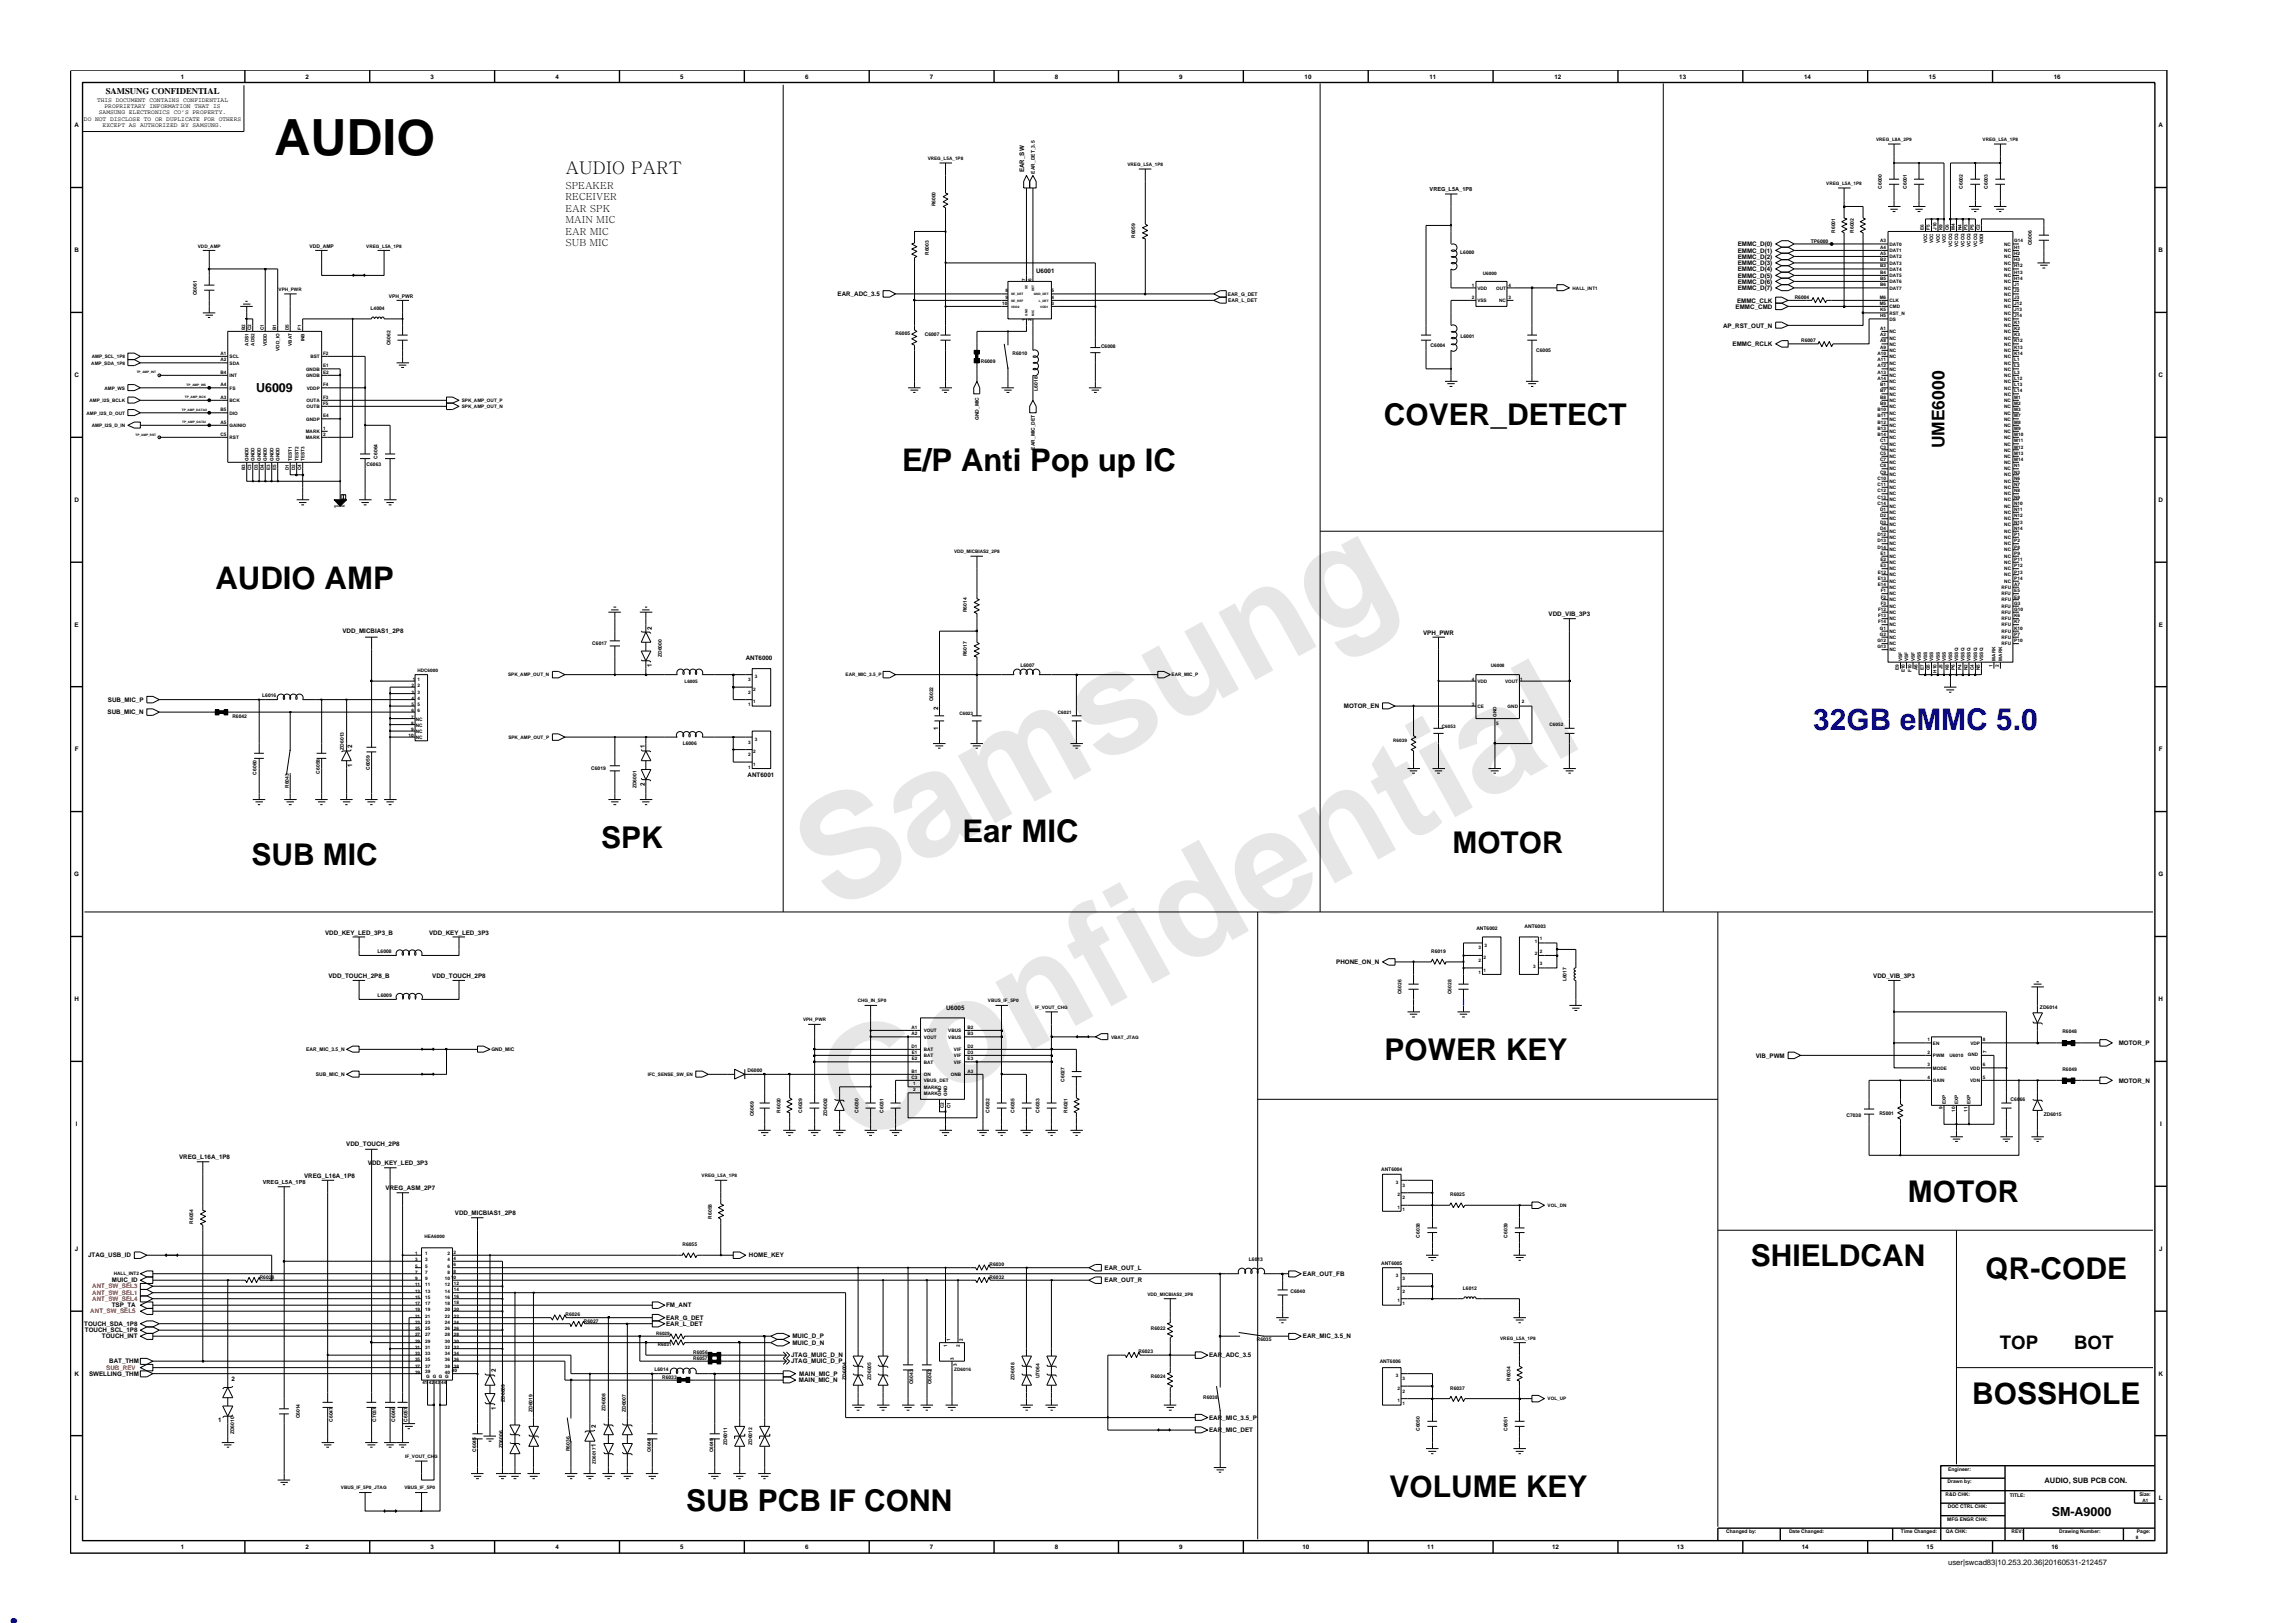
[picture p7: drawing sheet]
<svg xmlns="http://www.w3.org/2000/svg" width="420mm" height="297mm" viewBox="0 0 420 297" stroke-linecap="round" stroke-linejoin="round" font-family="sans-serif">
<defs><g id="words">
<g font-size="26.5" fill="#e6e6e6">
<text x="152.3" y="167.1" transform="rotate(-29 152.3 167.1)">Samsung</text>
<text x="156.6" y="209.9" transform="rotate(-29 156.6 209.9)">Confidential</text>
</g>
<text font-size="9.1" x="50.3" y="28.4">AUDIO</text>
<text font-size="8.5" fill="#00f" x="0" y="297">.</text>
<g font-size="5.7">
<text x="165.1" y="86.2">E/P Anti Pop up IC</text>
<text x="39.4" y="107.8">AUDIO AMP</text>
<text x="176.2" y="154.1">Ear MIC</text>
</g>
<g font-size="5.5">
<text x="253.4" y="77.8">COVER_DETECT</text>
<text x="110.1" y="155.2">SPK</text>
<text x="46" y="158.4">SUB MIC</text>
<text x="265.9" y="156.1">MOTOR</text>
<text x="253.5" y="194.1">POWER KEY</text>
<text x="349.3" y="220">MOTOR</text>
<text x="320.5" y="231.7">SHIELDCAN</text>
<text x="363.5" y="234">QR-CODE</text>
<text x="361.1" y="256.9">BOSSHOLE</text>
<text x="254.4" y="274">VOLUME KEY</text>
<text x="125.6" y="276.5">SUB PCB IF CONN</text>
</g>
<text font-size="5.5" fill="#00f" x="331.9" y="133.5">32GB eMMC 5.0</text>
<g font-size="3.4">
<text x="366.1" y="247">TOP</text>
<text x="379.7" y="247">BOT</text>
</g>
<g font-size="3.2">
<text x="103.5" y="31.9">AUDIO PART</text>
<text x="356" y="82.1" transform="rotate(-90 356 82.1)">UME6000</text>
</g>
<g font-size="2.3">
<text x="46.9" y="71.8">U6009</text>
<text x="375.6" y="277.4">SM-A9000</text>
</g>
<g font-size="1.8">
<text x="103.5" y="34.5">SPEAKER</text>
<text x="103.5" y="36.6">RECEIVER</text>
<text x="103.5" y="38.8">EAR SPK</text>
<text x="103.5" y="40.9">MAIN MIC</text>
<text x="103.5" y="43">EAR MIC</text>
<text x="103.5" y="45.1">SUB MIC</text>
</g>
<text font-size="1.6" x="19.3" y="17.2">SAMSUNG CONFIDENTIAL</text>
<g font-size="1.4">
<text x="374.3" y="271.4">AUDIO, SUB PCB CON.</text>
<text x="356.7" y="286.5">user|swcad83|10.253.20.36|20160531-212457</text>
</g>
<g font-size="1.1">
<text x="33.1" y="14.4">1</text>
<text x="56" y="14.4">2</text>
<text x="78.8" y="14.4">3</text>
<text x="101.7" y="14.4">4</text>
<text x="124.5" y="14.4">5</text>
<text x="147.4" y="14.4">6</text>
<text x="170.3" y="14.4">7</text>
<text x="193.1" y="14.4">8</text>
<text x="215.9" y="14.4">9</text>
<text x="238.8" y="14.4">10</text>
<text x="261.7" y="14.4">11</text>
<text x="284.6" y="14.4">12</text>
<text x="307.4" y="14.4">13</text>
<text x="330.3" y="14.4">14</text>
<text x="353.1" y="14.4">15</text>
<text x="376" y="14.4">16</text>
<text x="13.6" y="23.3">A</text>
<text x="15.4" y="22.1">DO NOT DISCLOSE TO OR DUPLICATE FOR OTHERS</text>
<text x="17.8" y="18.6">THIS DOCUMENT CONTAINS CONFIDENTIAL</text>
<text x="18.1" y="20.9">SAMSUNG ELECTRONICS CO’S PROPERTY.</text>
<text x="18.8" y="23.2">EXCEPT AS AUTHORIZED BY SAMSUNG.</text>
<text x="19.1" y="19.8">PROPRIETARY INFORMATION THAT IS</text>
<text x="395.2" y="23.3">A</text>
<text x="187.5" y="31.5" transform="rotate(-90 187.5 31.5)">EAR_SW</text>
<text x="13.6" y="46.2">B</text>
<text x="318.1" y="45.1">EMMC_D(0)</text>
<text x="318.1" y="46.2">EMMC_D(1)</text>
<text x="318.1" y="47.3">EMMC_D(2)</text>
<text x="395.2" y="46.2">B</text>
<text x="189.7" y="50">U6001</text>
<text x="318.1" y="48.5">EMMC_D(3)</text>
<text x="318.1" y="49.6">EMMC_D(4)</text>
<text x="318.1" y="50.8">EMMC_D(5)</text>
<text x="318.1" y="51.9">EMMC_D(6)</text>
<text x="318.1" y="53.1">EMMC_D(7)</text>
<text x="153.3" y="54.2">EAR_ADC_3.5</text>
<text x="315.5" y="60">AP_RST_OUT_N</text>
<text x="317.8" y="56.5">EMMC_CMD</text>
<text x="318" y="55.4">EMMC_CLK</text>
<text x="317.2" y="63.4">EMMC_RCLK</text>
<text x="13.6" y="69">C</text>
<text x="395.2" y="69">C</text>
<text x="13.6" y="91.9">D</text>
<text x="395.2" y="91.9">D</text>
<text x="283.5" y="112.8">VDD_VIB_3P3</text>
<text x="13.6" y="114.7">E</text>
<text x="62.7" y="115.9">VDD_MICBIAS1_2P8</text>
<text x="119.3" y="115.2" transform="rotate(-90 119.3 115.2)">2</text>
<text x="260.5" y="116.2">VPH_PWR</text>
<text x="395.2" y="114.7">E</text>
<text x="119.3" y="122.1" transform="rotate(-90 119.3 122.1)">1</text>
<text x="136.5" y="120.8">ANT6000</text>
<text x="19.7" y="130.7">SUB_MIC_N</text>
<text x="19.8" y="128.5">SUB_MIC_P</text>
<text x="171.7" y="130" transform="rotate(-90 171.7 130)">2</text>
<text x="246" y="129.6">MOTOR_EN</text>
<text x="13.7" y="137.5">F</text>
<text x="64.5" y="136.9" transform="rotate(-90 64.5 136.9)">2</text>
<text x="118.1" y="136.9" transform="rotate(-90 118.1 136.9)">1</text>
<text x="171.7" y="133.5" transform="rotate(-90 171.7 133.5)">1</text>
<text x="395.3" y="137.5">F</text>
<text x="64.5" y="140.4" transform="rotate(-90 64.5 140.4)">1</text>
<text x="118.1" y="143.8" transform="rotate(-90 118.1 143.8)">2</text>
<text x="136.9" y="142.2">ANT6001</text>
<text x="13.6" y="160.4">G</text>
<text x="395.2" y="160.4">G</text>
<text x="59.5" y="171">VDD_KEY_LED_3P3_B</text>
<text x="78.6" y="171">VDD_KEY_LED_3P3</text>
<text x="60.1" y="179">VDD_TOUCH_2P8_B</text>
<text x="79.1" y="179">VDD_TOUCH_2P8</text>
<text x="244.6" y="176.5">PHONE_ON_N</text>
<text x="342.9" y="179">VDD_VIB_3P3</text>
<text x="13.6" y="183.2">H</text>
<text x="173.2" y="184.8">U6005</text>
<text x="395.2" y="183.2">H</text>
<text x="387.9" y="191.3">MOTOR_P</text>
<text x="321.4" y="193.6">VIB_PWM</text>
<text x="387.9" y="198.1">MOTOR_N</text>
<text x="13.9" y="206.1">I</text>
<text x="63.4" y="209.8">VDD_TOUCH_2P8</text>
<text x="395.4" y="206.1">I</text>
<text x="32.8" y="212.1">VREG_L16A_1P8</text>
<text x="55.7" y="215.6">VREG_L16A_1P8</text>
<text x="67.4" y="213.3">VDD_KEY_LED_3P3</text>
<text x="70.6" y="217.9">VREG_ASM_2P7</text>
<text x="83.3" y="222.4">VDD_MICBIAS1_2P8</text>
<text x="13.7" y="229">J</text>
<text x="16.1" y="230.1">JTAG_USB_ID</text>
<text x="137.1" y="230.1">HOME_KEY</text>
<text x="202.2" y="232.4">EAR_OUT_L</text>
<text x="238.5" y="233.5">EAR_OUT_FB</text>
<text x="395.3" y="229">J</text>
<text x="20.5" y="239.3">TSP_TA</text>
<text x="20.5" y="234.7">MUIC_ID</text>
<text x="122" y="239.3">FM_ANT</text>
<text x="202.2" y="234.7">EAR_OUT_R</text>
<text x="15.4" y="242.7">TOUCH_SDA_1P8</text>
<text x="15.5" y="243.9">TOUCH_SCL_1P8</text>
<text x="18.7" y="245">TOUCH_INT</text>
<text x="122" y="241.6">EAR_G_DET</text>
<text x="122" y="242.7">EAR_L_DET</text>
<text x="145.1" y="245">MUIC_D_P</text>
<text x="238.5" y="245">EAR_MIC_3.5_N</text>
<text x="13.6" y="251.8">K</text>
<text x="16.3" y="251.8">SWELLING_THM</text>
<text x="20" y="249.5">BAT_THM</text>
<text x="90.8" y="251.1" transform="rotate(-90 90.8 251.1)">2</text>
<text x="144.8" y="248.4">JTAG_MUIC_D_N</text>
<text x="144.8" y="249.5">JTAG_MUIC_D_P</text>
<text x="145.1" y="246.1">MUIC_D_N</text>
<text x="146.3" y="251.8">MAIN_MIC_P</text>
<text x="221.4" y="248.4">EAR_ADC_3.5</text>
<text x="395.2" y="251.8">K</text>
<text x="42.4" y="252.8">2</text>
<text x="146.3" y="253">MAIN_MIC_N</text>
<text x="40" y="260.3">1</text>
<text x="90.8" y="258.1" transform="rotate(-90 90.8 258.1)">1</text>
<text x="109.1" y="261.4" transform="rotate(-90 109.1 261.4)">2</text>
<text x="221.4" y="262.1">EAR_MIC_DET</text>
<text x="221.4" y="259.9">EAR_MIC_3.5_P</text>
<text x="109.1" y="264.9" transform="rotate(-90 109.1 264.9)">1</text>
<text x="13.7" y="274.6">L</text>
<text x="395.3" y="274.6">L</text>
<text x="33.1" y="283.6">1</text>
<text x="56" y="283.6">2</text>
<text x="78.8" y="283.6">3</text>
<text x="101.7" y="283.6">4</text>
<text x="124.5" y="283.6">5</text>
<text x="147.4" y="283.6">6</text>
<text x="170.3" y="283.6">7</text>
<text x="193.1" y="283.6">8</text>
<text x="215.9" y="283.6">9</text>
<text x="238.4" y="283.6">10</text>
<text x="261.3" y="283.6">11</text>
<text x="284.1" y="283.6">12</text>
<text x="307" y="283.6">13</text>
<text x="329.9" y="283.6">14</text>
<text x="352.7" y="283.6">15</text>
<text x="375.6" y="283.6">16</text>
</g>
<g font-size="1.1" fill="#f00">
<text x="16.9" y="238.1">ANT_SW_SEL4</text>
<text x="16.9" y="235.8">ANT_SW_SEL3</text>
<text x="16.9" y="237">ANT_SW_SEL1</text>
<text x="16.5" y="240.4">ANT_SW_SEL5</text>
<text x="19.5" y="250.7">SUB_REV</text>
</g>
<g font-size="1">
<text x="261.7" y="35">VREG_L5A_1P8</text>
<text x="48.1" y="216.6">VREG_L5A_1P8</text>
</g>
<g font-size=".9">
<text x="169.8" y="29.3">VREG_L5A_1P8</text>
<text x="343.5" y="25.8">VREG_L8A_2P9</text>
<text x="363" y="25.8">VREG_L5A_1P8</text>
<text x="189.4" y="31.8" transform="rotate(-90 189.4 31.8)">EAR_DET_3.5</text>
<text x="206.4" y="30.4">VREG_L5A_1P8</text>
<text x="334.3" y="33.9">VREG_L5A_1P8</text>
<text x="344.5" y="34.6" transform="rotate(-90 344.5 34.6)">C6000</text>
<text x="349.1" y="34.6" transform="rotate(-90 349.1 34.6)">C6001</text>
<text x="359.4" y="34.6" transform="rotate(-90 359.4 34.6)">C6002</text>
<text x="363.9" y="34.6" transform="rotate(-90 363.9 34.6)">C6003</text>
<text x="171.2" y="37.8" transform="rotate(-90 171.2 37.8)">R6000</text>
<text x="36.2" y="45.3">VDD_AMP</text>
<text x="56.7" y="45.3">VDD_AMP</text>
<text x="67.1" y="45.3">VREG_L5A_1P8</text>
<text x="170" y="46.7" transform="rotate(-90 170 46.7)">R6003</text>
<text x="207.8" y="43.5" transform="rotate(-90 207.8 43.5)">R6059</text>
<text x="267.3" y="46.4">L6000</text>
<text x="331.5" y="44.4">TP6000</text>
<text x="336" y="42.6" transform="rotate(-90 336 42.6)">R6001</text>
<text x="339.4" y="42.6" transform="rotate(-90 339.4 42.6)">R6002</text>
<text x="344.2" y="47.8">B2</text>
<text x="344.2" y="44.4">A3</text>
<text x="344.2" y="45.6">A4</text>
<text x="344.2" y="46.7">A5</text>
<text x="345.9" y="45">DAT0</text>
<text x="345.9" y="46.1">DAT1</text>
<text x="345.9" y="47.2">DAT2</text>
<text x="352.2" y="42.1" transform="rotate(-90 352.2 42.1)">E6</text>
<text x="352.8" y="44.5" transform="rotate(-90 352.8 44.5)">VCC</text>
<text x="353.3" y="42.1" transform="rotate(-90 353.3 42.1)">F5</text>
<text x="353.9" y="44.5" transform="rotate(-90 353.9 44.5)">VCC</text>
<text x="354.5" y="42.1" transform="rotate(-90 354.5 42.1)">J10</text>
<text x="355.1" y="44.5" transform="rotate(-90 355.1 44.5)">VCC</text>
<text x="355.6" y="42.1" transform="rotate(-90 355.6 42.1)">K9</text>
<text x="356.2" y="44.5" transform="rotate(-90 356.2 44.5)">VCC</text>
<text x="356.8" y="42.1" transform="rotate(-90 356.8 42.1)">C6</text>
<text x="357.4" y="45.2" transform="rotate(-90 357.4 45.2)">VCCQ</text>
<text x="357.9" y="42.1" transform="rotate(-90 357.9 42.1)">M4</text>
<text x="358.5" y="45.2" transform="rotate(-90 358.5 45.2)">VCCQ</text>
<text x="359.1" y="42.1" transform="rotate(-90 359.1 42.1)">N4</text>
<text x="359.7" y="45.2" transform="rotate(-90 359.7 45.2)">VCCQ</text>
<text x="360.2" y="42.1" transform="rotate(-90 360.2 42.1)">P3</text>
<text x="360.8" y="45.2" transform="rotate(-90 360.8 45.2)">VCCQ</text>
<text x="361.4" y="42.1" transform="rotate(-90 361.4 42.1)">P5</text>
<text x="362" y="45.2" transform="rotate(-90 362 45.2)">VCCQ</text>
<text x="362.5" y="42.1" transform="rotate(-90 362.5 42.1)">C2</text>
<text x="363.1" y="44.7" transform="rotate(-90 363.1 44.7)">VDDI</text>
<text x="366.9" y="45">NC</text>
<text x="366.9" y="47.2">NC</text>
<text x="366.9" y="46.1">NC</text>
<text x="368.8" y="44.4">G14</text>
<text x="368.8" y="46.7">H2</text>
<text x="368.8" y="47.8">H3</text>
<text x="368.8" y="45.6">H1</text>
<text x="372" y="44.9" transform="rotate(-90 372 44.9)">C6006</text>
<text x="51" y="53.3">VPH_PWR</text>
<text x="184.1" y="53.5">8</text>
<text x="187.7" y="51.5" transform="rotate(-90 187.7 51.5)">7</text>
<text x="188.8" y="51.5" transform="rotate(-90 188.8 51.5)">6</text>
<text x="192.5" y="53.5">5</text>
<text x="269.5" y="52.4">1</text>
<text x="270.5" y="53">VDD</text>
<text x="271.5" y="50.4">U6000</text>
<text x="273.9" y="53">OUT</text>
<text x="276.1" y="52.4">4</text>
<text x="287.9" y="53">HALL_INT1</text>
<text x="344.2" y="51.2">B5</text>
<text x="344.2" y="52.4">B6</text>
<text x="344.2" y="48.9">B3</text>
<text x="344.2" y="50.1">B4</text>
<text x="345.9" y="51.8">DAT6</text>
<text x="345.9" y="53">DAT7</text>
<text x="345.9" y="48.4">DAT3</text>
<text x="345.9" y="49.5">DAT4</text>
<text x="345.9" y="50.7">DAT5</text>
<text x="366.9" y="49.5">NC</text>
<text x="366.9" y="50.7">NC</text>
<text x="366.9" y="51.8">NC</text>
<text x="366.9" y="48.4">NC</text>
<text x="366.9" y="53">NC</text>
<text x="368.8" y="53.5">J2</text>
<text x="368.8" y="48.9">H12</text>
<text x="368.8" y="50.1">H13</text>
<text x="368.8" y="51.2">H14</text>
<text x="368.8" y="52.4">J1</text>
<text x="36" y="54" transform="rotate(-90 36 54)">C6061</text>
<text x="67.8" y="56.7">L4004</text>
<text x="71.2" y="54.5">VPH_PWR</text>
<text x="183.5" y="55.8">10</text>
<text x="184.1" y="54.7">9</text>
<text x="187.7" y="58.8" transform="rotate(-90 187.7 58.8)">1</text>
<text x="188.8" y="58.8" transform="rotate(-90 188.8 58.8)">2</text>
<text x="192.5" y="55.8">3</text>
<text x="192.5" y="54.7">4</text>
<text x="224.8" y="54.1">EAR_G_DET</text>
<text x="224.8" y="55.3">EAR_L_DET</text>
<text x="269.5" y="54.7">2</text>
<text x="270.5" y="55.3">VSS</text>
<text x="274.5" y="55.3">NC</text>
<text x="276.1" y="54.7">3</text>
<text x="328.6" y="54.7">R6004</text>
<text x="344.1" y="55.8">M5</text>
<text x="344.1" y="54.7">M6</text>
<text x="344.2" y="57">K5</text>
<text x="344.2" y="58.1">H5</text>
<text x="345.9" y="56.4">CMD</text>
<text x="345.9" y="55.3">CLK</text>
<text x="345.9" y="57.6">RST_N</text>
<text x="345.9" y="58.7">DS</text>
<text x="366.9" y="56.4">NC</text>
<text x="366.9" y="57.6">NC</text>
<text x="366.9" y="58.7">NC</text>
<text x="366.9" y="54.1">NC</text>
<text x="366.9" y="55.3">NC</text>
<text x="366.9" y="59.9">NC</text>
<text x="368.8" y="55.8">J12</text>
<text x="368.8" y="57">J13</text>
<text x="368.8" y="58.1">J14</text>
<text x="368.8" y="54.7">J3</text>
<text x="368.8" y="59.3">K1</text>
<text x="16.8" y="65.5">AMP_SCL_1P8</text>
<text x="40.4" y="64.9">A1</text>
<text x="42" y="65.5">SCL</text>
<text x="44.9" y="60.4" transform="rotate(-90 44.9 60.4)">B2</text>
<text x="45.5" y="63.3" transform="rotate(-90 45.5 63.3)">ADS1</text>
<text x="46" y="60.4" transform="rotate(-90 46 60.4)">C2</text>
<text x="46.6" y="63.3" transform="rotate(-90 46.6 63.3)">ADS2</text>
<text x="48.3" y="60.4" transform="rotate(-90 48.3 60.4)">C1</text>
<text x="48.9" y="63.4" transform="rotate(-90 48.9 63.4)">VDDD</text>
<text x="50.6" y="60.4" transform="rotate(-90 50.6 60.4)">B1</text>
<text x="51.2" y="64.2" transform="rotate(-90 51.2 64.2)">VDD_IO</text>
<text x="52.8" y="60.4" transform="rotate(-90 52.8 60.4)">D5</text>
<text x="53.4" y="63.3" transform="rotate(-90 53.4 63.3)">VBAT</text>
<text x="55.1" y="60.4" transform="rotate(-90 55.1 60.4)">F1</text>
<text x="55.7" y="62.5" transform="rotate(-90 55.7 62.5)">INB</text>
<text x="56.8" y="65.5">BST</text>
<text x="59.1" y="64.9">F2</text>
<text x="71.5" y="63.2" transform="rotate(-90 71.5 63.2)">C6062</text>
<text x="164" y="61.2">R6005</text>
<text x="169.3" y="61.5">C6007</text>
<text x="185.4" y="65">R6010</text>
<text x="201.6" y="63.6">C6008</text>
<text x="261.9" y="63.5">C6004</text>
<text x="267.4" y="61.8">L6001</text>
<text x="281.2" y="64.4">C6005</text>
<text x="329.7" y="62.7">R6007</text>
<text x="343.7" y="64.9">A10</text>
<text x="344.2" y="60.4">A1</text>
<text x="344.2" y="61.6">A2</text>
<text x="344.2" y="62.7">A8</text>
<text x="344.2" y="63.8">A9</text>
<text x="345.9" y="61">NC</text>
<text x="345.9" y="65.5">NC</text>
<text x="345.9" y="62.1">NC</text>
<text x="345.9" y="63.2">NC</text>
<text x="345.9" y="64.4">NC</text>
<text x="366.9" y="63.2">NC</text>
<text x="366.9" y="64.4">NC</text>
<text x="366.9" y="65.5">NC</text>
<text x="366.9" y="61">NC</text>
<text x="366.9" y="62.1">NC</text>
<text x="368.8" y="62.7">K12</text>
<text x="368.8" y="63.8">K13</text>
<text x="368.8" y="64.9">K14</text>
<text x="368.8" y="60.4">K2</text>
<text x="368.8" y="61.6">K3</text>
<text x="16.7" y="66.7">AMP_SDA_1P8</text>
<text x="19.1" y="71.3">AMP_WS</text>
<text x="40.3" y="68.4">B4</text>
<text x="40.4" y="66.1">A2</text>
<text x="40.4" y="70.7">A4</text>
<text x="42" y="69">INT</text>
<text x="42" y="66.7">SDA</text>
<text x="42" y="71.3">FS</text>
<text x="56" y="67.8">GNDB</text>
<text x="56" y="69">GNDB</text>
<text x="56.2" y="71.3">VDDP</text>
<text x="59.1" y="70.7">F4</text>
<text x="59.1" y="67.2">E1</text>
<text x="59.1" y="68.4">E2</text>
<text x="179.6" y="66.5">R6009</text>
<text x="190" y="71.5" transform="rotate(-90 190 71.5)">L6018</text>
<text x="343.7" y="66.1">A11</text>
<text x="343.7" y="67.2">A12</text>
<text x="343.7" y="68.4">A13</text>
<text x="343.7" y="69.5">A14</text>
<text x="344.2" y="71.8">B7</text>
<text x="344.2" y="70.7">B1</text>
<text x="345.9" y="66.7">NC</text>
<text x="345.9" y="67.8">NC</text>
<text x="345.9" y="69">NC</text>
<text x="345.9" y="70.1">NC</text>
<text x="345.9" y="71.3">NC</text>
<text x="366.9" y="66.7">NC</text>
<text x="366.9" y="70.1">NC</text>
<text x="366.9" y="71.3">NC</text>
<text x="366.9" y="67.8">NC</text>
<text x="366.9" y="69">NC</text>
<text x="368.8" y="66.1">L1</text>
<text x="368.8" y="69.5">L12</text>
<text x="368.8" y="70.7">L13</text>
<text x="368.8" y="71.8">L14</text>
<text x="368.8" y="67.2">L2</text>
<text x="368.8" y="68.4">L3</text>
<text x="15.9" y="75.9">AMP_I2S_D_OUT</text>
<text x="16.4" y="73.6">AMP_I2S_BCLK</text>
<text x="40.3" y="75.3">B5</text>
<text x="40.4" y="73">A3</text>
<text x="40.4" y="77.6">A5</text>
<text x="42" y="75.9">DIO</text>
<text x="42" y="73.6">BCK</text>
<text x="56.1" y="77">GNDP</text>
<text x="56.1" y="73.6">OUTA</text>
<text x="56.1" y="74.7">OUTB</text>
<text x="59.1" y="73">F3</text>
<text x="59.1" y="74.1">F5</text>
<text x="59.1" y="76.4">E4</text>
<text x="84.5" y="73.6">SPK_AMP_OUT_P</text>
<text x="84.5" y="74.7">SPK_AMP_OUT_N</text>
<text x="179.2" y="76.9" transform="rotate(-90 179.2 76.9)">GND_MIC</text>
<text x="343.7" y="75.3">B10</text>
<text x="343.7" y="76.4">B11</text>
<text x="343.7" y="77.6">B12</text>
<text x="344.2" y="73">B8</text>
<text x="344.2" y="74.1">B9</text>
<text x="345.9" y="72.4">NC</text>
<text x="345.9" y="73.6">NC</text>
<text x="345.9" y="74.7">NC</text>
<text x="345.9" y="75.9">NC</text>
<text x="345.9" y="77">NC</text>
<text x="366.9" y="77">NC</text>
<text x="366.9" y="73.6">NC</text>
<text x="366.9" y="74.7">NC</text>
<text x="366.9" y="75.9">NC</text>
<text x="366.9" y="72.4">NC</text>
<text x="368.8" y="76.4">M7</text>
<text x="368.8" y="77.6">M8</text>
<text x="368.8" y="73">M1</text>
<text x="368.8" y="74.1">M2</text>
<text x="368.8" y="75.3">M3</text>
<text x="16.8" y="78.1">AMP_I2S_D_IN</text>
<text x="40.3" y="79.8">C5</text>
<text x="42" y="80.3">RST</text>
<text x="42" y="78.1">GAINIO</text>
<text x="56" y="79.2">MARK</text>
<text x="56" y="80.3">MARK</text>
<text x="59.1" y="78.7">1</text>
<text x="59.1" y="79.8">2</text>
<text x="69.1" y="83.9" transform="rotate(-90 69.1 83.9)">C6064</text>
<text x="189.4" y="82.3" transform="rotate(-90 189.4 82.3)">EAR_MIC_DET</text>
<text x="343.7" y="78.7">B13</text>
<text x="343.7" y="79.8">B14</text>
<text x="344.2" y="82.1">C3</text>
<text x="344.2" y="83.2">C5</text>
<text x="344.2" y="80.9">C1</text>
<text x="345.9" y="82.6">NC</text>
<text x="345.9" y="83.8">NC</text>
<text x="345.9" y="81.5">NC</text>
<text x="345.9" y="78.1">NC</text>
<text x="345.9" y="79.2">NC</text>
<text x="345.9" y="80.3">NC</text>
<text x="366.9" y="78.1">NC</text>
<text x="366.9" y="79.2">NC</text>
<text x="366.9" y="80.3">NC</text>
<text x="366.9" y="81.5">NC</text>
<text x="366.9" y="82.6">NC</text>
<text x="366.9" y="83.8">NC</text>
<text x="368.8" y="78.7">M9</text>
<text x="368.8" y="79.8">M10</text>
<text x="368.8" y="80.9">M11</text>
<text x="368.8" y="82.1">M12</text>
<text x="368.8" y="83.2">M13</text>
<text x="44.9" y="86" transform="rotate(-90 44.9 86)">B3</text>
<text x="45.5" y="84.4" transform="rotate(-90 45.5 84.4)">GNDD</text>
<text x="46" y="86" transform="rotate(-90 46 86)">C3</text>
<text x="46.6" y="84.4" transform="rotate(-90 46.6 84.4)">GNDD</text>
<text x="47.2" y="86" transform="rotate(-90 47.2 86)">D3</text>
<text x="47.8" y="84.4" transform="rotate(-90 47.8 84.4)">GNDD</text>
<text x="48.3" y="86" transform="rotate(-90 48.3 86)">D4</text>
<text x="48.9" y="84.4" transform="rotate(-90 48.9 84.4)">GNDD</text>
<text x="49.5" y="86" transform="rotate(-90 49.5 86)">E3</text>
<text x="50.1" y="84.4" transform="rotate(-90 50.1 84.4)">GNDD</text>
<text x="50.6" y="86" transform="rotate(-90 50.6 86)">E5</text>
<text x="51.2" y="84.4" transform="rotate(-90 51.2 84.4)">GNDD</text>
<text x="52.8" y="86" transform="rotate(-90 52.8 86)">D1</text>
<text x="53.4" y="84.4" transform="rotate(-90 53.4 84.4)">TEST1</text>
<text x="54" y="86" transform="rotate(-90 54 86)">D2</text>
<text x="54.6" y="84.4" transform="rotate(-90 54.6 84.4)">TEST2</text>
<text x="55.1" y="86" transform="rotate(-90 55.1 86)">C4</text>
<text x="55.7" y="84.4" transform="rotate(-90 55.7 84.4)">TEST3</text>
<text x="67.1" y="85.2">C6063</text>
<text x="343.7" y="87.8">C10</text>
<text x="343.7" y="89">C11</text>
<text x="344.2" y="84.4">C7</text>
<text x="344.2" y="85.5">C8</text>
<text x="344.2" y="86.7">C9</text>
<text x="345.9" y="84.9">NC</text>
<text x="345.9" y="86.1">NC</text>
<text x="345.9" y="87.2">NC</text>
<text x="345.9" y="88.4">NC</text>
<text x="345.9" y="89.5">NC</text>
<text x="366.9" y="86.1">NC</text>
<text x="366.9" y="84.9">NC</text>
<text x="366.9" y="88.4">NC</text>
<text x="366.9" y="89.5">NC</text>
<text x="366.9" y="87.2">NC</text>
<text x="368.8" y="85.5">N1</text>
<text x="368.8" y="84.4">M14</text>
<text x="368.8" y="87.8">N6</text>
<text x="368.8" y="89">N7</text>
<text x="368.8" y="86.7">N3</text>
<text x="343.7" y="90.1">C12</text>
<text x="343.7" y="91.3">C13</text>
<text x="343.7" y="92.4">C14</text>
<text x="344.2" y="93.6">D1</text>
<text x="344.2" y="94.7">D2</text>
<text x="344.2" y="95.8">D3</text>
<text x="345.9" y="94.1">NC</text>
<text x="345.9" y="95.3">NC</text>
<text x="345.9" y="90.7">NC</text>
<text x="345.9" y="91.8">NC</text>
<text x="345.9" y="93">NC</text>
<text x="366.9" y="93">NC</text>
<text x="366.9" y="90.7">NC</text>
<text x="366.9" y="91.8">NC</text>
<text x="366.9" y="94.1">NC</text>
<text x="366.9" y="95.3">NC</text>
<text x="368.8" y="92.4">N10</text>
<text x="368.8" y="90.1">N8</text>
<text x="368.8" y="91.3">N9</text>
<text x="368.8" y="93.6">N11</text>
<text x="368.8" y="94.7">N12</text>
<text x="368.8" y="95.8">N13</text>
<text x="174.7" y="101.3">VDD_MICBIAS2_2P8</text>
<text x="343.7" y="98.1">D12</text>
<text x="343.7" y="99.2">D13</text>
<text x="343.7" y="100.4">D14</text>
<text x="344.2" y="96.9">D4</text>
<text x="344.3" y="101.5">E1</text>
<text x="345.9" y="98.6">NC</text>
<text x="345.9" y="99.8">NC</text>
<text x="345.9" y="100.9">NC</text>
<text x="345.9" y="96.4">NC</text>
<text x="345.9" y="97.5">NC</text>
<text x="366.9" y="100.9">NC</text>
<text x="366.9" y="99.8">NC</text>
<text x="366.9" y="98.6">NC</text>
<text x="366.9" y="96.4">NC</text>
<text x="366.9" y="97.5">NC</text>
<text x="368.8" y="100.4">P8</text>
<text x="368.8" y="101.5">P9</text>
<text x="368.8" y="99.2">P2</text>
<text x="368.8" y="98.1">P1</text>
<text x="368.8" y="96.9">N14</text>
<text x="343.8" y="105">E12</text>
<text x="343.8" y="106.1">E13</text>
<text x="343.8" y="107.3">E14</text>
<text x="344.3" y="102.7">E2</text>
<text x="344.3" y="103.8">E3</text>
<text x="345.9" y="105.5">NC</text>
<text x="345.9" y="106.7">NC</text>
<text x="345.9" y="107.8">NC</text>
<text x="345.9" y="103.2">NC</text>
<text x="345.9" y="104.4">NC</text>
<text x="345.9" y="102.1">NC</text>
<text x="366.4" y="107.8">RFU</text>
<text x="366.9" y="102.1">NC</text>
<text x="366.9" y="105.5">NC</text>
<text x="366.9" y="106.7">NC</text>
<text x="366.9" y="103.2">NC</text>
<text x="366.9" y="104.4">NC</text>
<text x="368.8" y="105">P13</text>
<text x="368.8" y="106.1">P14</text>
<text x="368.8" y="102.7">P11</text>
<text x="368.8" y="103.8">P12</text>
<text x="368.8" y="107.3">A7</text>
<text x="177" y="112" transform="rotate(-90 177 112)">R6014</text>
<text x="343.8" y="111.8">F12</text>
<text x="343.8" y="112.9">F13</text>
<text x="344.3" y="108.4">F1</text>
<text x="344.3" y="109.6">F2</text>
<text x="344.3" y="110.7">F3</text>
<text x="345.9" y="109">NC</text>
<text x="345.9" y="112.4">NC</text>
<text x="345.9" y="113.5">NC</text>
<text x="345.9" y="110.1">NC</text>
<text x="345.9" y="111.3">NC</text>
<text x="366.4" y="111.3">RFU</text>
<text x="366.4" y="112.4">RFU</text>
<text x="366.4" y="109">RFU</text>
<text x="366.4" y="113.5">RFU</text>
<text x="366.4" y="110.1">RFU</text>
<text x="368.8" y="110.7">G3</text>
<text x="368.8" y="108.4">E5</text>
<text x="368.8" y="111.8">G10</text>
<text x="368.8" y="112.9">K6</text>
<text x="368.8" y="109.6">E8</text>
<text x="108.4" y="118.1">C6017</text>
<text x="343.7" y="117.5">G12</text>
<text x="343.7" y="118.6">G13</text>
<text x="343.8" y="114">F14</text>
<text x="344.2" y="116.3">G2</text>
<text x="344.2" y="115.2">G1</text>
<text x="345.9" y="116.9">NC</text>
<text x="345.9" y="118.1">NC</text>
<text x="345.9" y="119.2">NC</text>
<text x="345.9" y="114.6">NC</text>
<text x="345.9" y="115.8">NC</text>
<text x="366.4" y="116.9">RFU</text>
<text x="366.4" y="118.1">RFU</text>
<text x="366.4" y="114.6">RFU</text>
<text x="366.4" y="115.8">RFU</text>
<text x="368.8" y="116.3">P7</text>
<text x="368.8" y="117.5">P10</text>
<text x="368.8" y="114">K7</text>
<text x="368.8" y="115.2">K10</text>
<text x="75.3" y="125.8">2</text>
<text x="75.6" y="124.7">1</text>
<text x="76.4" y="124.7">1</text>
<text x="76.4" y="125.8">2</text>
<text x="76.4" y="123">HDC6000</text>
<text x="93" y="123.8">SPK_AMP_OUT_N</text>
<text x="121.2" y="120.3" transform="rotate(-90 121.2 120.3)">ZD6000</text>
<text x="125.3" y="125">L6005</text>
<text x="137" y="124.7">3</text>
<text x="138.2" y="124.1">3</text>
<text x="154.8" y="123.8">EAR_MIC_3.5_P</text>
<text x="177" y="120.1" transform="rotate(-90 177 120.1)">R6017</text>
<text x="186.8" y="122.1">L6007</text>
<text x="214.5" y="123.8">EAR_MIC_P</text>
<text x="269.5" y="124.7">4</text>
<text x="270.5" y="125">VDD</text>
<text x="272.9" y="122">U6008</text>
<text x="275.5" y="125">VOUT</text>
<text x="278.3" y="124.7">1</text>
<text x="347.7" y="122.6" transform="rotate(-90 347.7 122.6)">E9</text>
<text x="348.3" y="120.9" transform="rotate(-90 348.3 120.9)">VSF</text>
<text x="348.8" y="123" transform="rotate(-90 348.8 123)">E10</text>
<text x="349.4" y="120.9" transform="rotate(-90 349.4 120.9)">VSF</text>
<text x="349.9" y="123" transform="rotate(-90 349.9 123)">F10</text>
<text x="350.5" y="120.9" transform="rotate(-90 350.5 120.9)">VSF</text>
<text x="351" y="122.6" transform="rotate(-90 351 122.6)">A6</text>
<text x="351.6" y="120.9" transform="rotate(-90 351.6 120.9)">VSS</text>
<text x="352.2" y="122.6" transform="rotate(-90 352.2 122.6)">E7</text>
<text x="352.8" y="120.9" transform="rotate(-90 352.8 120.9)">VSS</text>
<text x="353.3" y="122.7" transform="rotate(-90 353.3 122.7)">G5</text>
<text x="353.9" y="120.9" transform="rotate(-90 353.9 120.9)">VSS</text>
<text x="354.5" y="123.1" transform="rotate(-90 354.5 123.1)">H10</text>
<text x="355.1" y="120.9" transform="rotate(-90 355.1 120.9)">VSS</text>
<text x="355.6" y="122.5" transform="rotate(-90 355.6 122.5)">J5</text>
<text x="356.2" y="120.9" transform="rotate(-90 356.2 120.9)">VSS</text>
<text x="356.8" y="122.6" transform="rotate(-90 356.8 122.6)">K8</text>
<text x="357.4" y="120.9" transform="rotate(-90 357.4 120.9)">VSS</text>
<text x="357.9" y="122.6" transform="rotate(-90 357.9 122.6)">P6</text>
<text x="358.5" y="120.9" transform="rotate(-90 358.5 120.9)">VSSQ</text>
<text x="359.1" y="122.6" transform="rotate(-90 359.1 122.6)">P4</text>
<text x="359.7" y="120.9" transform="rotate(-90 359.7 120.9)">VSSQ</text>
<text x="360.2" y="122.6" transform="rotate(-90 360.2 122.6)">N2</text>
<text x="360.8" y="120.9" transform="rotate(-90 360.8 120.9)">VSSQ</text>
<text x="361.4" y="122.6" transform="rotate(-90 361.4 122.6)">C4</text>
<text x="362" y="120.9" transform="rotate(-90 362 120.9)">VSSQ</text>
<text x="362.5" y="122.6" transform="rotate(-90 362.5 122.6)">N5</text>
<text x="363.1" y="120.9" transform="rotate(-90 363.1 120.9)">VSSQ</text>
<text x="364.8" y="122" transform="rotate(-90 364.8 122)">1</text>
<text x="365.4" y="120.9" transform="rotate(-90 365.4 120.9)">MARK</text>
<text x="365.9" y="122" transform="rotate(-90 365.9 122)">2</text>
<text x="366.5" y="120.9" transform="rotate(-90 366.5 120.9)">MARK</text>
<text x="42.5" y="131.3">R6042</text>
<text x="48" y="127.5">L6016</text>
<text x="75.3" y="131.5">7</text>
<text x="75.3" y="126.9">3</text>
<text x="75.3" y="129.2">5</text>
<text x="75.3" y="128">4</text>
<text x="75.3" y="130.3">6</text>
<text x="76.1" y="131.9">NC</text>
<text x="76.4" y="126.9">3</text>
<text x="76.4" y="129.2">5</text>
<text x="76.4" y="128">4</text>
<text x="76.4" y="130.3">6</text>
<text x="137" y="129.2">1</text>
<text x="137" y="126.9">2</text>
<text x="137.9" y="128.7">1</text>
<text x="137.9" y="126.4">2</text>
<text x="170.8" y="128.4" transform="rotate(-90 170.8 128.4)">C6022</text>
<text x="175.6" y="130.9">C6023</text>
<text x="193.7" y="130.6">C6021</text>
<text x="269.5" y="129.2">3</text>
<text x="270.5" y="129.5">CE</text>
<text x="274" y="131.2" transform="rotate(-90 274 131.2)">GND</text>
<text x="276" y="129.5">GND</text>
<text x="278.6" y="128.6">2</text>
<text x="62.9" y="137.2" transform="rotate(-90 62.9 137.2)">ZD6013</text>
<text x="74.8" y="134.9">10</text>
<text x="75.3" y="132.6">8</text>
<text x="75.3" y="133.8">9</text>
<text x="76.1" y="133.1">NC</text>
<text x="76.1" y="134.2">NC</text>
<text x="76.1" y="135.3">NC</text>
<text x="93.1" y="135.2">SPK_AMP_OUT_P</text>
<text x="125" y="136.4">L6006</text>
<text x="137" y="136.1">3</text>
<text x="137.9" y="137.9">2</text>
<text x="138.2" y="135.6">3</text>
<text x="255.1" y="135.7">R6039</text>
<text x="264" y="133.2">C6053</text>
<text x="273.9" y="132.7">5</text>
<text x="283.7" y="132.9">C6052</text>
<text x="46.9" y="141.8" transform="rotate(-90 46.9 141.8)">C6060</text>
<text x="58.5" y="141.6" transform="rotate(-90 58.5 141.6)">C6058</text>
<text x="67.7" y="140.9" transform="rotate(-90 67.7 140.9)">C6059</text>
<text x="108.2" y="141">C6019</text>
<text x="137" y="140.7">1</text>
<text x="137" y="138.4">2</text>
<text x="137.9" y="140.2">1</text>
<text x="52.9" y="144.2" transform="rotate(-90 52.9 144.2)">R6043</text>
<text x="116.5" y="144.3" transform="rotate(-90 116.5 144.3)">ZD6001</text>
<text x="270.3" y="170.3">ANT6002</text>
<text x="270.7" y="173.8">3</text>
<text x="271.8" y="173.3">3</text>
<text x="279.1" y="169.9">ANT6003</text>
<text x="281" y="172.5">1</text>
<text x="281.9" y="172.1">1</text>
<text x="69.1" y="174.4">L6008</text>
<text x="262" y="174.4">R6019</text>
<text x="270.7" y="178.3">1</text>
<text x="270.7" y="176">2</text>
<text x="271.6" y="177.8">1</text>
<text x="271.6" y="175.5">2</text>
<text x="280.7" y="177.1">3</text>
<text x="281" y="174.8">2</text>
<text x="281.9" y="174.4">2</text>
<text x="281.9" y="176.7">3</text>
<text x="286.8" y="179.6" transform="rotate(-90 286.8 179.6)">L6017</text>
<text x="69.1" y="182.4">L6009</text>
<text x="157" y="183.5">CHG_IN_5P0</text>
<text x="180.9" y="183.5">VBUS_IF_5P0</text>
<text x="189.5" y="184.7">IF_VOUT_CHG</text>
<text x="256.6" y="182" transform="rotate(-90 256.6 182)">C6026</text>
<text x="265.7" y="182" transform="rotate(-90 265.7 182)">C6028</text>
<text x="373.5" y="184.7">ZD6014</text>
<text x="147" y="186.9">VPH_PWR</text>
<text x="166.9" y="191.8">D1</text>
<text x="166.9" y="188.3">A1</text>
<text x="166.9" y="189.5">A2</text>
<text x="169.1" y="188.9">VOUT</text>
<text x="169.1" y="190.1">VOUT</text>
<text x="173.6" y="188.9">VBUS</text>
<text x="173.6" y="190.1">VBUS</text>
<text x="177.1" y="191.8">D2</text>
<text x="177.1" y="188.3">B2</text>
<text x="177.1" y="189.5">B3</text>
<text x="203.4" y="190.1">VBAT_JTAG</text>
<text x="352.9" y="190.6">1</text>
<text x="353.9" y="191.2">EN</text>
<text x="360.7" y="191.2">VDP</text>
<text x="363" y="190.6">8</text>
<text x="377.6" y="189.1">R6048</text>
<text x="56.1" y="192.4">EAR_MIC_3.5_N</text>
<text x="57.8" y="197">SUB_MIC_N</text>
<text x="90" y="192.4">GND_MIC</text>
<text x="118.6" y="196.9">IFC_SENSE_SW_EN</text>
<text x="136.9" y="196.3">D6000</text>
<text x="166.9" y="197.4">C3</text>
<text x="166.9" y="196.3">B1</text>
<text x="166.9" y="192.9">E1</text>
<text x="166.9" y="194.1">E2</text>
<text x="169.1" y="192.4">BAT</text>
<text x="169.1" y="196.9">ON</text>
<text x="169.1" y="193.5">BAT</text>
<text x="169.1" y="194.7">BAT</text>
<text x="174.1" y="196.9">ONB</text>
<text x="174.6" y="192.4">VIF</text>
<text x="174.6" y="193.5">VIF</text>
<text x="174.6" y="194.7">VIF</text>
<text x="177.1" y="196.3">A3</text>
<text x="177.1" y="192.9">D3</text>
<text x="177.2" y="194.1">E3</text>
<text x="194.9" y="198" transform="rotate(-90 194.9 198)">C6027</text>
<text x="352.9" y="195.2">3</text>
<text x="352.9" y="192.9">2</text>
<text x="352.9" y="197.5">4</text>
<text x="353.9" y="195.8">MODE</text>
<text x="353.9" y="193.5">PWM</text>
<text x="356.9" y="193.5">U6010</text>
<text x="360.3" y="193.2">GND</text>
<text x="360.7" y="195.8">VDD</text>
<text x="363" y="195.2">6</text>
<text x="363" y="197.5">5</text>
<text x="363.7" y="192.7" transform="rotate(-90 363.7 192.7)">7</text>
<text x="377.6" y="195.9">R6049</text>
<text x="142.9" y="203.6" transform="rotate(-90 142.9 203.6)">R6020</text>
<text x="146.8" y="203.6" transform="rotate(-90 146.8 203.6)">C6029</text>
<text x="157.2" y="203.6" transform="rotate(-90 157.2 203.6)">C6030</text>
<text x="161.8" y="203.6" transform="rotate(-90 161.8 203.6)">C6031</text>
<text x="167.2" y="198.6">1</text>
<text x="167.2" y="199.7">2</text>
<text x="169.1" y="198">VBUS_DET</text>
<text x="169.1" y="199.2">MARK</text>
<text x="169.1" y="200.3">MARK</text>
<text x="172.3" y="200.6" transform="rotate(-90 172.3 200.6)">GND</text>
<text x="172.8" y="202.8" transform="rotate(-90 172.8 202.8)">C2</text>
<text x="173.4" y="200.6" transform="rotate(-90 173.4 200.6)">GND</text>
<text x="174" y="202.8" transform="rotate(-90 174 202.8)">C1</text>
<text x="181.1" y="203.6" transform="rotate(-90 181.1 203.6)">C6032</text>
<text x="185.7" y="203.6" transform="rotate(-90 185.7 203.6)">C6035</text>
<text x="190.3" y="203.6" transform="rotate(-90 190.3 203.6)">C6033</text>
<text x="195.4" y="203.6" transform="rotate(-90 195.4 203.6)">R6021</text>
<text x="353.9" y="198">GAIN</text>
<text x="355.6" y="203" transform="rotate(-90 355.6 203)">9</text>
<text x="356.2" y="202" transform="rotate(-90 356.2 202)">EXP</text>
<text x="357.9" y="203.5" transform="rotate(-90 357.9 203.5)">10</text>
<text x="358.5" y="202" transform="rotate(-90 358.5 202)">EXP</text>
<text x="360.2" y="203.5" transform="rotate(-90 360.2 203.5)">11</text>
<text x="360.7" y="198">VDN</text>
<text x="360.8" y="202" transform="rotate(-90 360.8 202)">EXP</text>
<text x="368.1" y="201.5">C6066</text>
<text x="138" y="204.3" transform="rotate(-90 138 204.3)">C6069</text>
<text x="151.4" y="204.2" transform="rotate(-90 151.4 204.2)">ZD6002</text>
<text x="338" y="204.4">C7038</text>
<text x="344.1" y="204.1">R5001</text>
<text x="374.2" y="204.3">ZD6015</text>
<text x="128.4" y="215.5">VREG_L5A_1P8</text>
<text x="252.8" y="214.4">ANT6004</text>
<text x="255.6" y="216.7">3</text>
<text x="255.8" y="221.3">1</text>
<text x="255.8" y="219">2</text>
<text x="256.8" y="221.7">1</text>
<text x="256.8" y="219.4">2</text>
<text x="256.8" y="217.2">3</text>
<text x="265.5" y="218.9">R6025</text>
<text x="283.3" y="220.9">VOL_DN</text>
<text x="35.3" y="224" transform="rotate(-90 35.3 224)">R6054</text>
<text x="77.7" y="226.6">HEA6000</text>
<text x="130.3" y="223" transform="rotate(-90 130.3 223)">R6058</text>
<text x="260" y="226.5" transform="rotate(-90 260 226.5)">C6038</text>
<text x="276" y="226.5" transform="rotate(-90 276 226.5)">C6039</text>
<text x="20.8" y="233.4">HALL_INT2</text>
<text x="76" y="233.1">7</text>
<text x="76" y="230.8">3</text>
<text x="76" y="232">5</text>
<text x="76" y="229.7">1</text>
<text x="77.8" y="233.1">7</text>
<text x="77.8" y="232">5</text>
<text x="77.8" y="230.8">3</text>
<text x="77.8" y="229.7">1</text>
<text x="81.9" y="232">6</text>
<text x="81.9" y="233.1">8</text>
<text x="81.9" y="230.8">4</text>
<text x="81.9" y="229.7">2</text>
<text x="83" y="231.8">6</text>
<text x="83" y="232.9">8</text>
<text x="83" y="230.7">4</text>
<text x="83" y="229.5">2</text>
<text x="124.9" y="228">R6055</text>
<text x="181.2" y="231.8">R6030</text>
<text x="228.6" y="230.7">L6013</text>
<text x="252.8" y="231.5">ANT6005</text>
<text x="255.6" y="233.8">3</text>
<text x="47.5" y="234">R6028</text>
<text x="76" y="234.3">9</text>
<text x="76" y="237.7">15</text>
<text x="76" y="240">19</text>
<text x="76" y="235.4">11</text>
<text x="76" y="236.6">13</text>
<text x="76" y="238.9">17</text>
<text x="77.8" y="234.3">9</text>
<text x="77.8" y="237.7">15</text>
<text x="77.8" y="240">19</text>
<text x="77.8" y="235.4">11</text>
<text x="77.8" y="236.6">13</text>
<text x="77.8" y="238.9">17</text>
<text x="81.5" y="240">20</text>
<text x="81.5" y="237.7">16</text>
<text x="81.5" y="234.3">10</text>
<text x="81.5" y="235.4">12</text>
<text x="81.5" y="236.6">14</text>
<text x="81.5" y="238.9">18</text>
<text x="82.6" y="234">10</text>
<text x="83.1" y="240">20</text>
<text x="83.1" y="236.3">14</text>
<text x="83.1" y="237.5">16</text>
<text x="83.1" y="238.6">18</text>
<text x="83.1" y="235.2">12</text>
<text x="181.2" y="234">R6032</text>
<text x="210.1" y="237.2">VDD_MICBIAS2_2P8</text>
<text x="236.3" y="236.6">C6040</text>
<text x="255.8" y="236.1">2</text>
<text x="255.8" y="238.4">1</text>
<text x="256.7" y="236.6">2</text>
<text x="256.7" y="234.3">3</text>
<text x="256.8" y="238.9">1</text>
<text x="267.8" y="236.1">L6012</text>
<text x="76" y="244.5">27</text>
<text x="76" y="245.7">29</text>
<text x="76" y="242.3">23</text>
<text x="76" y="241.2">21</text>
<text x="76" y="243.4">25</text>
<text x="77.8" y="244.5">27</text>
<text x="77.8" y="245.7">29</text>
<text x="77.8" y="242.3">23</text>
<text x="77.8" y="241.2">21</text>
<text x="77.8" y="243.4">25</text>
<text x="81.5" y="244.5">28</text>
<text x="81.5" y="245.7">30</text>
<text x="81.5" y="242.3">24</text>
<text x="81.5" y="241.2">22</text>
<text x="81.5" y="243.4">26</text>
<text x="83.1" y="244.5">28</text>
<text x="83.1" y="242.3">24</text>
<text x="83.1" y="245.7">30</text>
<text x="83.1" y="241.2">22</text>
<text x="83.1" y="243.4">26</text>
<text x="103.5" y="240.9">R6026</text>
<text x="106.9" y="242.1">R6027</text>
<text x="120.1" y="244.3">R6029</text>
<text x="174" y="245.4" transform="rotate(-90 174 245.4)">1</text>
<text x="176.3" y="245.4" transform="rotate(-90 176.3 245.4)">2</text>
<text x="210.7" y="243.4">R6022</text>
<text x="230.1" y="245.5">R6035</text>
<text x="274.7" y="245.2">VREG_L5A_1P8</text>
<text x="76" y="249.1">35</text>
<text x="76" y="246.8">31</text>
<text x="76" y="250.3">37</text>
<text x="76" y="251.4">39</text>
<text x="76" y="248">33</text>
<text x="77.8" y="249.1">35</text>
<text x="77.8" y="251.2">39</text>
<text x="77.8" y="246.8">31</text>
<text x="77.8" y="250.3">37</text>
<text x="77.8" y="248">33</text>
<text x="81.5" y="251.4">40</text>
<text x="81.5" y="249.1">36</text>
<text x="81.5" y="246.8">32</text>
<text x="81.5" y="248">34</text>
<text x="81.5" y="250.3">38</text>
<text x="82.7" y="251.1">40</text>
<text x="83.1" y="249.1">36</text>
<text x="83.1" y="246.8">32</text>
<text x="83.1" y="248">34</text>
<text x="83.1" y="250.3">38</text>
<text x="119.8" y="250.9">L6014</text>
<text x="120.4" y="246.3">R6031</text>
<text x="126.9" y="248.9">R6057</text>
<text x="126.9" y="247.8">R6056</text>
<text x="173.4" y="246.5" transform="rotate(-90 173.4 246.5)">1</text>
<text x="174.6" y="248.9" transform="rotate(-90 174.6 248.9)">3</text>
<text x="174.7" y="250.9">ZD6016</text>
<text x="175.2" y="249.9" transform="rotate(-90 175.2 249.9)">3</text>
<text x="175.7" y="246.5" transform="rotate(-90 175.7 246.5)">2</text>
<text x="208.4" y="247.7">R6023</text>
<text x="252.6" y="249.5">ANT6006</text>
<text x="77.3" y="253.4">41</text>
<text x="78" y="252.2">G G G G</text>
<text x="78.5" y="253.4">42 43</text>
<text x="80.8" y="253.4">44</text>
<text x="92.4" y="256.6" transform="rotate(-90 92.4 256.6)">ZD6009</text>
<text x="121.2" y="252.3">R6033</text>
<text x="154.9" y="252.5" transform="rotate(-90 154.9 252.5)">ZD6004</text>
<text x="159.5" y="252.5" transform="rotate(-90 159.5 252.5)">ZD6005</text>
<text x="167.2" y="253.3" transform="rotate(-90 167.2 253.3)">C6043</text>
<text x="170.6" y="253.3" transform="rotate(-90 170.6 253.3)">C6042</text>
<text x="185.7" y="252.5" transform="rotate(-90 185.7 252.5)">ZD6018</text>
<text x="190.3" y="252.2" transform="rotate(-90 190.3 252.2)">U7064</text>
<text x="210.7" y="252.2">R6024</text>
<text x="220.3" y="256">R6038</text>
<text x="255.6" y="252.1">3</text>
<text x="255.8" y="256.7">1</text>
<text x="255.8" y="254.4">2</text>
<text x="256.8" y="257.2">1</text>
<text x="256.8" y="254.9">2</text>
<text x="256.8" y="252.6">3</text>
<text x="265.5" y="254.4">R6037</text>
<text x="276.6" y="252.7" transform="rotate(-90 276.6 252.7)">R6034</text>
<text x="283.3" y="256.3">VOL_UP</text>
<text x="42.9" y="262.5" transform="rotate(-90 42.9 262.5)">ZD6010</text>
<text x="54.9" y="259.6" transform="rotate(-90 54.9 259.6)">C6014</text>
<text x="60.9" y="260.2" transform="rotate(-90 60.9 260.2)">C6047</text>
<text x="68.9" y="260.2" transform="rotate(-90 68.9 260.2)">C7037</text>
<text x="72.3" y="260.2" transform="rotate(-90 72.3 260.2)">C6046</text>
<text x="74.6" y="260.2" transform="rotate(-90 74.6 260.2)">C6057</text>
<text x="97.5" y="258.4" transform="rotate(-90 97.5 258.4)">ZD6019</text>
<text x="110.9" y="258.2" transform="rotate(-90 110.9 258.2)">ZD6008</text>
<text x="114.6" y="258.4" transform="rotate(-90 114.6 258.4)">ZD6007</text>
<text x="260" y="261.9" transform="rotate(-90 260 261.9)">C6050</text>
<text x="276" y="261.9" transform="rotate(-90 276 261.9)">C6051</text>
<text x="74.2" y="266.9">IF_VOUT_CHG</text>
<text x="87.2" y="265.7" transform="rotate(-90 87.2 265.7)">C6045</text>
<text x="92.1" y="265.1" transform="rotate(-90 92.1 265.1)">ZD6006</text>
<text x="104.3" y="265.6" transform="rotate(-90 104.3 265.6)">R6036</text>
<text x="109.1" y="268" transform="rotate(-90 109.1 268)">ZD6017</text>
<text x="119.1" y="265.8" transform="rotate(-90 119.1 265.8)">C6048</text>
<text x="130.6" y="265.8" transform="rotate(-90 130.6 265.8)">C6049</text>
<text x="133.1" y="264.5" transform="rotate(-90 133.1 264.5)">ZD6011</text>
<text x="137.7" y="264.5" transform="rotate(-90 137.7 264.5)">ZD6012</text>
<text x="356.7" y="269.2">Engineer:</text>
<text x="62.4" y="272.5">VBUS_IF_5P0_JTAG</text>
<text x="74" y="272.5">VBUS_IF_5P0</text>
<text x="356.2" y="273.7">R&amp;D CHK:</text>
<text x="356.6" y="271.5">Drawn by:</text>
<text x="367.9" y="274">TITLE:</text>
<text x="391.7" y="273.7">Size:</text>
<text x="392.2" y="274.9">A1</text>
<text x="316" y="280.6">Changed by:</text>
<text x="327.5" y="280.6">Date Changed:</text>
<text x="348" y="280.6">Time Changed:</text>
<text x="356.2" y="280.6">QA CHK:</text>
<text x="356.5" y="278.3">MFG ENGR CHK:</text>
<text x="356.6" y="276">DOC CTRL CHK:</text>
<text x="368.3" y="280.6">REV:</text>
<text x="377" y="280.6">Drawing Number:</text>
<text x="391" y="281.7">8</text>
<text x="391.2" y="280.6">Page:</text>
</g>
<g font-size=".6">
<text x="185.1" y="54">SE_DET</text>
<text x="188.1" y="52.9" transform="rotate(-90 188.1 52.9)">SE</text>
<text x="189.3" y="54">GND_DET</text>
<text x="189.3" y="53.2" transform="rotate(-90 189.3 53.2)">DET</text>
<text x="185.1" y="56.3">VDD2</text>
<text x="185.1" y="55.2">SE_REF</text>
<text x="188.1" y="57.8" transform="rotate(-90 188.1 57.8)">GND</text>
<text x="189.3" y="57.8" transform="rotate(-90 189.3 57.8)">MIC</text>
<text x="190.2" y="55.2">L_DET</text>
<text x="190.5" y="56.3">VDD1</text>
<text x="25" y="68.3">TP_AMP_INT</text>
<text x="34.2" y="70.6">TP_AMP_WS</text>
<text x="33.3" y="75.2">TP_AMP_DATAO</text>
<text x="33.3" y="77.5">TP_AMP_DATAI</text>
<text x="33.8" y="72.9">TP_AMP_BCK</text>
<text x="24.8" y="79.7">TP_AMP_RST</text>
<text x="61.2" y="92.8">ground</text>
</g>
</g></defs>
<g fill="none" stroke="#000" stroke-width=".18">
<path d="M44.7 15.6v8.5h-29.6M143.4 15.5v151.4M241.7 15.3v151.6M304.5 15.3v151.6M172 29.8h2.3M173.1 29.8v5.5l.4 .2-.8 .5 .8 .4-.8 .5 .8 .5-.8 .4 .4 .2v23.3M187.9 32.1l.6 1.1v1.2h-1.1v-1.2zM187.9 34.4v17.1M189.1 32.1l.6 1.1v1.2h-1.2v-1.2zM189.1 34.4v17.1M208.5 30.9h2.3M209.7 30.9v10.1l.4 .3-.9 .4 .9 .5-.9 .4 .9 .4-.9 .5 .5 .2v10.1"/>
<path d="M264.5 35.5h2.3M265.6 35.5v9.1M336.5 34.4h2.3M337.5 37.7h.3v.3h-.3zM337.6 34.4v5.5l.5 .2-.9 .5 .9 .4-.9 .4 .9 .5-.9 .5 .4 .2v13.5M337.6 37.8h3.5v2.1l.4 .2-.9 .5 .9 .4-.9 .4 .9 .5-.9 .5 .5 .2v14.7M345.7 37.8h2.2M345.7 26.4h2.2M345.8 33.7h1.9M345.8 32.8h1.9M346.1 38.3h1.3M346.5 38.7h.5"/>
<path d="M346.7 29.7h.1v.2h-.1zM346.8 33.7v4.1M346.8 26.4v6.4M346.8 29.8h9.1v12.6M350.2 37.8h2.3M350.4 32.8h1.9M350.4 33.7h1.9M350.6 38.3h1.4M351.1 38.7h.5M351.2 29.7h.2v.2h-.2zM351.3 33.7v4.1M351.3 29.8v3"/>
<path d="M353.5 40h.2v.2h-.2zM354.6 40h.3v.2h-.3zM355.8 40h.2v.2h-.2zM356.9 40h.3v.2h-.3zM358.1 40h.2v.2h-.2zM359.2 40h.3v.2h-.3zM360.4 40h.2v.2h-.2zM360.5 37.8h2.3M360.7 33.7h1.8M360.7 32.8h1.8M360.9 38.3h1.4M361.4 38.7h.4"/>
<path d="M361.5 29.7h.2v.2h-.2zM361.7 33.7v4.1M361.7 29.8v3M365 37.8h2.3M365 26.4h2.3M365.3 33.7h1.8M365.3 32.8h1.8M365.5 38.3h1.4M366 38.7h.4M366.1 29.7h.2v.2h-.2zM366.2 33.7v4.1M366.2 26.4v6.4"/>
<path d="M366.2 29.8h-9.1v12.6M37.1 57.3h2.3M37.1 45.8h2.3M37.4 52.2h1.8M37.4 53.1h1.8M37.6 57.7h1.4M38.1 58.1h.4M38.1 49.1h.3v.3h-.3zM38.3 45.8v6.4M38.3 53.1v4.2M38.3 49.2h12.5v11.4M44 56.1h2.3"/>
<path d="M44.5 55.7h1.3M44.9 55.1h.4M45 58.3h.3v.1h-.3zM45.2 56.1v4.5M45.2 58.4h1.1v2.2M48.5 49.1h.2v.3h-.2zM48.6 49.2v11.4M52 53.8h2.3M53.1 53.8v6.8M57.7 45.8h2.3M58.9 45.8v4.6h5.7M64.5 58.3h.1v.1h-.1z"/>
<path d="M64.6 58.4v21.6h-5.7M68 58.4h-12.6v2.2M68 58.4l.1-.3 .2-.1 .2 .1v.3M68.6 58.3l.1-.2 .2-.1 .2 .1v.3M69.1 45.8h2.3M69.2 58.3l.1-.2 .2-.1 .1 .1 .1 .3M69.8 58.3l.1-.2 .2-.1 .1 .1 .1 .3h3.4M70.3 45.8v4.6h-3.5M72.6 55h2.3M73.6 58.3h.2v.1h-.2zM73.7 55v6.3M161.7 53.2h1.2l1.1 .6-1.1 .6h-1.2z"/>
<path d="M164 53.8h20.5M167.3 54.8h.2v.3h-.2zM167.4 55h17.1M173 47.9h.2v.3h-.2zM173 42.3h.2v.2h-.2zM173 56h.2v.2h-.2zM173.1 42.4h-5.7v2.1l-.5 .1 1 .6-1 .4 1 .4-1 .5 1 .4-.5 .3v13.2l.5 .2-1 .6 1 .4-1 .4 1 .5-1 .4 .5 .3v7.8M173.1 48.1h27.4v15.5M173.1 56.1h11.4M184.5 51.5h8v6.9h-8zM184.5 58.3v.1M187.9 58.4v2.2h-3.4"/>
<path d="M189.1 58.4v5.7a.68 .68 0 0 1 1 .6 .68 .68 0 0 1-1 .6M200.4 56h.2v.2h-.2zM200.5 56.1h-8M209.5 53.7h.3v.3h-.3zM222.2 53.8l1.2-.6h1.1v1.2h-1.1zM222.2 55l1.2-.6h1.1v1.1h-1.1zM222.2 53.8h-29.7M222.2 55h-29.7M265.6 41.1h.1v.2h-.1zM265.6 49.2v3.5h4.6M265.6 41.3h-4.5v20M265.7 59.6a.68 .68 0 0 1 .9 .1 .68 .68 0 0 1-.1 .9 .68 .68 0 0 1-.9 .1"/>
<path d="M265.7 45.9a.68 .68 0 0 1 .9 .1 .68 .68 0 0 1-.1 .9 .68 .68 0 0 1-.9 0M265.7 48.2a.68 .68 0 0 1 .9 .1 .68 .68 0 0 1-.1 .9 .68 .68 0 0 1-.9 0M265.7 44.8a.68 .68 0 0 1 1 .6 .68 .68 0 0 1-1.1 .4M265.7 47a.68 .68 0 0 1 1 .7 .68 .68 0 0 1-1.1 .4M270.2 51.5h5.7v4.6h-5.7zM270.2 55h-4.6v4.5M275.9 55h1.2M280.4 52.5h.2v.3h-.2zM280.5 52.7v8.6M285 52.1h1.2l1.1 .6-1.1 .5h-1.2zM285 52.7h-9.1M325.1 50.4l1.1-.6h1.2l1.1 .6-1.1 .5h-1.2z"/>
<path d="M325.1 52.7l1.1-.6h1.2l1.1 .6-1.1 .5h-1.2zM325.1 49.2l1.1-.6h1.2l1.1 .6-1.1 .6h-1.2zM325.1 46.9l1.1-.6h1.2l1.1 .6-1.1 .6h-1.2zM325.1 51.5l1.1-.6h1.2l1.1 .6-1.1 .6h-1.2zM325.1 54.4h1.1l1.2 .6-1.2 .5h-1.1zM325.1 44.6l1.1-.5h1.2l1.1 .5-1.1 .6h-1.2zM325.1 55.5h1.1l1.2 .6-1.2 .6h-1.1zM325.1 45.8l1.1-.6h1.2l1.1 .6-1.1 .5h-1.2zM325.1 48.1l1.1-.6h1.2l1.1 .6-1.1 .5h-1.2zM325.1 59h1.1l1.2 .5-1.2 .6h-1.1zM327.4 55h4.3l.2-.5 .5 .9 .5-.9 .4 .9 .4-.9 .5 .9 .2-.4h11.3M327.4 56.1h18.3"/>
<path d="M328.5 45.8h17.2M328.5 46.9h17.2M328.5 48.1h17.2M328.5 44.6h16M328.5 51.5h17.2M328.5 52.7h17.2M328.5 49.2h17.2M328.5 50.4h17.2M335.2 44.6h.3v.2h-.3zM337.5 56h.3v.2h-.3zM340.9 57.1h.3v.2h-.3zM341.1 57.3v2.2h-13.7"/>
<path d="M341.1 57.3h4.6M344.5 44.6h1.2M345.7 42.4h22.8v78.8h-22.8zM345.7 58.4h-3.5v4.5h-6.6l-.3 .5-.4-.9-.5 .9-.4-.9-.5 .9-.5-.9-.1 .4h-5.5M353.6 40.1v2.3M354.8 40.1v2.3M355.9 40.1h-3.4v2.3M357.1 40.1h4.6v2.3M358.2 40.1v2.3M359.4 40.1v2.3M360.5 40.1v2.3M362.8 42.4v-2.3h11.4v2.9"/>
<path d="M368.5 55h1.1M368.5 45.8h1.1M368.5 52.7h1.1M368.5 48.1h1.1M368.5 50.4h1.1M368.5 57.3h1.1M368.5 59.5h1.1M368.5 56.1h1.1M368.5 53.8h1.1M368.5 46.9h1.1M368.5 49.2h1.1M368.5 51.5h1.1"/>
<path d="M368.5 58.4h1.1M368.5 44.6h1.1M373 48.1h2.3M373.3 44h1.8M373.3 43h1.8M373.5 48.5h1.4M373.9 49h.5M374.2 44v4.1M23.4 77.8l1.2-.6h1.1v1.1h-1.1zM23.4 72.7h1.2l1.1 .6-1.1 .5h-1.2zM23.4 65.8h1.2l1.1 .6-1.1 .5h-1.2zM23.4 64.6h1.2l1.1 .6-1.1 .6h-1.2z"/>
<path d="M23.4 70.4h1.2l1.1 .6-1.1 .5h-1.2zM23.4 75h1.2l1.1 .6-1.1 .5h-1.2zM25.7 65.2h16M25.7 66.4h16M25.7 71h16M25.7 73.3h16M25.7 75.6h16M25.7 77.8h16M29.2 68.7h12.5M38.1 77.7h.3v.2h-.3zM38.1 75.4h.3v.2h-.3zM38.1 73.1h.3v.2h-.3z"/>
<path d="M38.1 70.8h.3v.3h-.3zM41.7 60.6h.1M41.7 60.6h17.2v24h-17.2zM58.9 78.9h1.1M58.9 65.2h7.9v17.9M58.9 67.5h3.4v24M62.2 68.5h.2v.3h-.2zM62.2 76.6h.2v.1h-.2zM62.3 68.7h-3.4M62.3 76.7h-3.4M66.8 77.7h.1v.2h-.1zM66.8 70.8h.1v.3h-.1z"/>
<path d="M66.8 71h-7.9M66.8 77.8h4.6v5.3M72.6 66.4h2.3M72.8 62.3h1.8M72.8 61.3h1.8M73 66.8h1.4M73.4 67.3h.6M73.7 62.3v4.1M81.7 72.7h1.1l1.2 .6-1.2 .5h-1.1zM81.7 73.8h1.1l1.2 .6-1.2 .6h-1.1zM81.7 73.3h-22.8M81.7 74.4h-22.8"/>
<path d="M166.2 71h2.3M166.7 71.4h1.4M167.2 71.8h.4M172 71h2.3M172.2 62.3h1.8M172.2 61.3h1.8M172.4 71.4h1.4M172.8 71.8h.6M173.1 62.3v8.7M178.4 65.6h.9v.8h-.9zM178.4 64.1h.9v.7h-.9zM178.6 64.8h.4v.8h-.4z"/>
<path d="M178.9 66.4v3.4M178.9 69.8l.5 1.2v1.1h-1.1v-1.1zM183.3 71h2.3M183.9 62.9l.6 4.6M183.9 71.4h1.3M184.3 71.8h.5M184.4 60.6h.2v.1h-.2zM184.5 67.3v3.7M184.5 60.6v2.6M184.5 60.6h-5.6v3.5M189.1 73.3l.6 1.1v1.2h-1.2v-1.2zM189.1 65.2a.68 .68 0 0 1 1 .6 .68 .68 0 0 1-1 .6 .68 .68 0 0 1 1 .6 .68 .68 0 0 1-1 .6"/>
<path d="M189.1 67.5a.68 .68 0 0 1 1 .6 .68 .68 0 0 1-1 .6v4.6M199.3 71h2.3M199.6 64.5h1.9M199.6 63.6h1.9M199.9 71.4h1.3M200.3 71.8h.5M200.5 64.5v6.5M260.1 62.3h1.9M260.1 61.3h1.9M261.1 62.3v5.2h4.5M264.5 69.8h2.3M265 70.2h1.3"/>
<path d="M265.4 70.7h.5M265.6 67.4h.1v.2h-.1zM265.7 61.9a.68 .68 0 0 1 .9 .1 .68 .68 0 0 1-.1 .9 .68 .68 0 0 1-.9 0M265.7 60.8a.68 .68 0 0 1 1 .6 .68 .68 0 0 1-1.1 .4M265.7 63a.68 .68 0 0 1 1 .7 .68 .68 0 0 1-1.1 .4v5.7M279.4 69.8h2.2M279.6 62.3h1.8M279.6 61.3h1.8M279.8 70.2h1.4M280.3 70.7h.4M280.5 62.3v7.5M325.1 62.9l1.1-.6h1.2v1.2h-1.2z"/>
<path d="M344.5 62.9h1.2M344.5 69.8h1.2M344.5 60.6h1.2M344.5 65.2h1.2M344.5 67.5h1.2M344.5 72.1h1.2M344.5 74.4h1.2M344.5 76.7h1.2M344.5 78.9h1.2M344.5 71h1.2M344.5 66.4h1.2M344.5 61.8h1.2"/>
<path d="M344.5 64.1h1.2M344.5 68.7h1.2M344.5 73.3h1.2M344.5 75.6h1.2M344.5 77.8h1.2M368.5 71h1.1M368.5 66.4h1.1M368.5 61.8h1.1M368.5 64.1h1.1M368.5 68.7h1.1M368.5 73.3h1.1M368.5 75.6h1.1"/>
<path d="M368.5 77.8h1.1M368.5 62.9h1.1M368.5 69.8h1.1M368.5 60.6h1.1M368.5 65.2h1.1M368.5 67.5h1.1M368.5 72.1h1.1M368.5 74.4h1.1M368.5 76.7h1.1M368.5 78.9h1.1M29.2 80h12.5M45.2 84.6v3.5h1.1"/>
<path d="M46.2 88h.2v.2h-.2zM46.3 84.6v3.5M47.3 88h.2v.2h-.2zM47.5 84.6v3.5M48.5 88h.2v.2h-.2zM48.6 84.6v3.5M49.6 88h.2v.2h-.2zM49.7 84.6v3.5M50.8 88h.2v.2h-.2zM50.8 84.6v3.5M53.1 84.6v2.3h1.2M54.1 86.8h.3v.3h-.3z"/>
<path d="M54.3 91.5h2.3M54.3 84.6v2.3M54.3 86.9h1.1M54.7 92h1.4M55.2 92.4h.5M55.3 86.8h.3v.3h-.3zM55.4 84.6v6.9M61.2 91.5h2.3l-1.2 1.2zM62.2 88h.2v.2h-.2zM62.3 88.1h-16M62.4 90.5h.9v.9h-.9zM62.7 91.2h.3"/>
<path d="M62.7 90.6h.3M62.9 90.6v.6M65.7 91.5h2.3M65.9 83.9h1.9M65.9 83.1h1.9M66.2 92h1.3M66.6 92.4h.5M66.8 83.9v7.6M70.3 91.5h2.3M70.5 83.9h1.8M70.5 83.1h1.8M70.7 92h1.4"/>
<path d="M71.2 92.4h.5M71.4 83.9v7.6M241.7 97.2h62.8M344.5 81.2h1.2M344.5 83.5h1.2M344.5 85.8h1.2M344.5 88.1h1.2M344.5 90.4h1.2M344.5 92.7h1.2M344.5 94.9h1.2M344.5 97.2h1.2M344.5 99.5h1.2"/>
<path d="M344.5 91.5h1.2M344.5 80h1.2M344.5 82.3h1.2M344.5 84.6h1.2M344.5 86.9h1.2M344.5 89.2h1.2M344.5 93.8h1.2M344.5 96h1.2M344.5 98.3h1.2M368.5 91.5h1.1M368.5 80h1.1M368.5 82.3h1.1"/>
<path d="M368.5 84.6h1.1M368.5 86.9h1.1M368.5 89.2h1.1M368.5 93.8h1.1M368.5 96h1.1M368.5 98.3h1.1M368.5 81.2h1.1M368.5 83.5h1.1M368.5 85.8h1.1M368.5 88.1h1.1M368.5 90.4h1.1M368.5 92.7h1.1"/>
<path d="M368.5 94.9h1.1M368.5 97.2h1.1M368.5 99.5h1.1M66.8 116.6h2.3M68 116.6v20.2M111.4 112h2.3M111.6 117.3h1.9M111.6 118.2h1.9M111.9 111.6h1.3M112.3 111.1h.5M112.6 112v5.3M112.6 118.2v5.3"/>
<path d="M117.1 112h2.3M117.4 115.5l.2 .2h1.3l.3 .2M117.4 119.2h1.8l-1 1.7zM117.6 111.6h1.3M118.1 111.1h.4M118.2 117.5v1.7M118.2 115.7l1 1.8h-1.8zM118.2 112v3.7M177.7 101.8h2.3M178.7 115.3h.2v.3h-.2zM178.9 101.8v7.8l.4 .2-.9 .5 .9 .4-.9 .4 .9 .5-.9 .4 .5 .3v5.2l.4 .3-.9 .4 .9 .5-.9 .5 .9 .4-.9 .5 .5 .2v10.7M178.9 115.5h-6.9v15.5"/>
<path d="M262.3 116.6h2.2M263.4 116.6v16.7M286.2 113.2h2.3M287.3 113.2v20.1M344.5 113.2h1.2M344.5 101.8h1.2M344.5 104.1h1.2M344.5 106.4h1.2M344.5 108.7h1.2M344.5 110.9h1.2M344.5 115.5h1.2M344.5 117.8h1.2"/>
<path d="M344.5 116.6h1.2M344.5 112h1.2M344.5 100.6h1.2M344.5 102.9h1.2M344.5 105.2h1.2M344.5 107.5h1.2M344.5 109.8h1.2M344.5 114.3h1.2M344.5 118.9h1.2M368.5 116.6h1.1M368.5 112h1.1M368.5 100.6h1.1"/>
<path d="M368.5 102.9h1.1M368.5 105.2h1.1M368.5 107.5h1.1M368.5 109.8h1.1M368.5 114.3h1.1M368.5 113.2h1.1M368.5 101.8h1.1M368.5 104.1h1.1M368.5 106.4h1.1M368.5 108.7h1.1M368.5 110.9h1.1M368.5 115.5h1.1"/>
<path d="M368.5 117.8h1.1M26.9 127.5h1.1l1.2 .5-1.2 .6h-1.1zM26.9 129.7h1.1l1.2 .6-1.2 .6h-1.1zM29.2 130.3h10.2M29.2 128h21.6a.68 .68 0 0 1 .6-1 .68 .68 0 0 1 .6 1M39.4 129.9h.7v.9h-.7zM40.1 130.1h.9v.5h-.9zM41 129.9h.7v.9h-.7zM46.5 137.9h1.8M46.5 138.8h1.8M47.3 128h.2v.1h-.2zM47.5 138.8v7.5"/>
<path d="M47.5 128v9.9M53 130.2h.3v.2h-.3zM53.1 137.2l-.6 4.6M53.1 130.3v7.1M54.3 128a.68 .68 0 0 0-.6-1 .68 .68 0 0 0-.6 1 .68 .68 0 0 0-.6-1 .68 .68 0 0 0-.5 1.1M58 138.8h1.7M58 137.9h1.7M58.7 128h.3v.1h-.3zM58.9 138.8v7.5M58.9 128v9.9M63.3 128h.2v.1h-.2zM63.5 139.2v7.1"/>
<path d="M63.5 137.4l.8 1.8h-1.8zM63.5 128v9.4M64.3 137.2l-.2 .2h-1.3l-.3 .2M67.1 136.8h1.8M67.1 137.6h1.8M67.9 124.5h.2v.2h-.2zM68 137.6v8.7M71.3 134.8h.2v.2h-.2zM71.3 133.6h.2v.3h-.2zM71.3 132.5h.2v.2h-.2zM71.3 131.3h.2v.3h-.2zM71.3 129.1h.2v.2h-.2z"/>
<path d="M71.3 126.8h.2v.2h-.2zM76 123.5h2.3v12.1h-2.3zM76 124.7h-8M76 125.8h-4.6v20.5M76 134.9h-4.6M76 126.9h-4.6M76 132.6h-4.6M76 128h-20.6a.68 .68 0 0 0-.6-1 .68 .68 0 0 0-.5 1.1M76 129.2h-4.6M76 130.3h-34.3M76 131.5h-4.6M76 133.8h-4.6"/>
<path d="M101.1 134.3h1.1l1.2 .6-1.2 .6h-1.1zM101.1 122.9h1.1l1.2 .6-1.2 .6h-1.1zM103.4 134.9h20.6M103.4 123.5h20.6a.68 .68 0 0 1 .6-1 .68 .68 0 0 1 .5 1M112.5 134.8h.1v.2h-.1zM112.5 123.4h.1v.2h-.1zM112.6 134.9v5.3M117.4 137.2l.2 .2h1.3l.3 .2M117.4 120.8l.2 .1h1.3l.3 .3M118.2 134.8h.2v.2h-.2zM118.2 123.4h.2v.2h-.2zM118.2 137.4l1 1.8h-1.8z"/>
<path d="M118.2 139.2v1.6M118.2 120.9v2.6M118.2 134.9v2.5M125.1 123.5a.68 .68 0 0 1 .6-1 .68 .68 0 0 1 .6 1 .68 .68 0 0 1 .6-1 .68 .68 0 0 1 .5 1M126.3 134.9a.68 .68 0 0 0-.6-1 .68 .68 0 0 0-.6 1 .68 .68 0 0 0-.6-1 .68 .68 0 0 0-.6 1M127.4 123.5a.68 .68 0 0 1 .6-1 .68 .68 0 0 1 .6 1h9.1M134.2 137.1h.2v.2h-.2zM134.2 134.8h.2v.2h-.2zM134.2 123.4h.2v.2h-.2zM134.2 125.7h.2v.2h-.2zM134.2 134.9v4.6h3.5M134.2 137.2h3.5"/>
<path d="M134.2 123.5v4.5h3.5M134.2 125.8h3.5M137.7 134.9h-9.1a.68 .68 0 0 0-.6-1 .68 .68 0 0 0-.6 1 .68 .68 0 0 0-.6-1 .68 .68 0 0 0-.6 1M137.7 133.8h3.4v6.9h-3.4zM137.7 122.4h3.4v6.8h-3.4zM161.7 122.9h1.2l1.1 .6-1.1 .6h-1.2zM164 123.5h21.6a.68 .68 0 0 1 .6-1 .68 .68 0 0 1 .6 1 .68 .68 0 0 1 .6-1 .68 .68 0 0 1 .6 1M170.8 136.1h2.3M171.1 131.9h1.7M171.1 131h1.7M171.2 136.5h1.5M171.7 136.9h.5"/>
<path d="M172 131.9v4.2M177.7 136.1h2.3M177.9 131.9h1.8M177.9 131h1.8M178.1 136.5h1.4M178.6 136.9h.4M178.7 123.4h.2v.2h-.2zM178.9 131.9v4.2M187.9 123.5a.68 .68 0 0 1 .6-1 .68 .68 0 0 1 .6 1 .68 .68 0 0 1 .6-1 .68 .68 0 0 1 .6 1M190.2 123.5h21.8M196 136.1h2.2M196.2 131.9h1.8"/>
<path d="M196.2 131h1.8M196.4 136.5h1.4M196.9 136.9h.4M197 123.4h.2v.2h-.2zM197.1 131.9v4.2M197.1 123.5v7.5M212 122.9h1.1l1.1 .6-1.1 .6h-1.1zM253.1 128.6h1.1l1.2 .6-1.2 .5h-1.1zM255.4 129.2h14.8M258.7 129.1h.2v.2h-.2zM258.8 129.2v5.4l.4 .3-.8 .4 .8 .5-.8 .5 .8 .5-.8 .4 .4 .2v3.3M262.4 134.2h1.9"/>
<path d="M262.4 133.3h1.9M263.3 124.5h.1v.2h-.1zM263.4 134.2v6.5M263.4 124.7h6.8M270.2 123.5h8v8h-8zM273.5 135.9h.3v.3h-.3zM273.7 131.5v9.2M278.2 129.2h2.3v6.9h-6.8M286.5 134.2h1.7M286.5 133.3h1.7M287.2 124.5h.3v.2h-.3zM287.3 134.2v6.5"/>
<path d="M287.3 124.7h-9.1M347.9 121.2v1.2M349 121.2v1.2M350.2 121.2v1.2M351.3 121.2v2.3h11.5v-2.3M352.3 123.4h.3v.2h-.3zM352.5 121.2v2.3M353.5 123.4h.2v.2h-.2zM353.6 121.2v2.3M354.6 123.4h.3v.2h-.3zM354.8 121.2v2.3M355.8 123.4h.2v.2h-.2z"/>
<path d="M355.9 125.8h2.3M355.9 121.2v2.3M356.3 126.3h1.5M356.8 126.7h.5M356.9 123.4h.3v.2h-.3zM357.1 121.2v4.6M358.1 123.4h.2v.2h-.2zM358.2 121.2v2.3M359.2 123.4h.3v.2h-.3zM359.4 121.2v2.3M360.4 123.4h.2v.2h-.2zM360.5 121.2v2.3"/>
<path d="M361.5 123.4h.2v.2h-.2zM361.7 121.2v2.3M365 121.2v1.2M366.2 121.2v1.2M46.3 146.3h2.3M46.8 146.8h1.3M47.2 147.3h.4M52 146.3h2.3M52.5 146.8h1.3M52.9 147.3h.5M53.1 141.5v4.8M57.7 146.3h2.3"/>
<path d="M58.2 146.8h1.4M58.6 147.3h.5M62.3 146.3h2.3M62.8 146.8h1.3M63.2 147.3h.4M66.8 146.3h2.3M67.3 146.8h1.4M67.8 147.3h.4M70.3 146.3h2.3M70.7 146.8h1.4M71.2 147.3h.5M111.4 146.3h2.3"/>
<path d="M111.6 140.2h1.9M111.6 141.1h1.9M111.9 146.8h1.3M112.3 147.3h.5M112.6 141.1v5.2M117.1 146.3h2.3M117.4 140.8h1.8l-1 1.9zM117.4 142.4l.2 .3h1.3l.3 .2M117.6 146.8h1.3M118.1 147.3h.4M118.2 142.7v3.6M257.7 140.7h2.3"/>
<path d="M258.1 141.1h1.4M258.5 141.5h.5M262.3 140.7h2.2M262.7 141.1h1.3M263.1 141.5h.5M272.5 140.7h2.3M272.9 141.1h1.5M273.4 141.5h.5M286.2 140.7h2.3M286.6 141.1h1.5M287.1 141.5h.5M15.5 166.9h378.7"/>
<path d="M64.6 171.5h2.2M64.6 179.4h2.2M65.7 171.5v3.4h6.9a.68 .68 0 0 1 .6-1.1 .68 .68 0 0 1 .6 1.1M65.7 179.4v3.5h6.9M73.7 174.9a.68 .68 0 0 1 .6-1.1 .68 .68 0 0 1 .6 1.1 .68 .68 0 0 1 .6-1.1 .68 .68 0 0 1 .5 1.1M82.8 171.5h2.3M82.8 179.4h2.3M84 171.5v3.4h-6.8a.68 .68 0 0 0-.6-1.1 .68 .68 0 0 0-.6 1.1M84 179.4v3.5h-6.8M230.3 166.9v114.8M253.1 176l1.1-.5h1.2v1.1h-1.2zM255.4 176h5.7"/>
<path d="M258.7 175.9h.2v.2h-.2zM258.8 176v4.1M261.1 176.1h.9l.3-.6 .4 1 .4-1 .5 1 .4-1 .5 1 .2-.4h.9M265.6 176h2.3M267.8 177.1h.2v.2h-.2zM267.8 174.8h.2v.2h-.2zM267.8 175.9h.2v.2h-.2zM271.4 172.6h-3.5v7.5M271.4 174.9h-3.5M271.4 171.5h3.4v6.8h-3.4zM271.4 177.2h-3.5M278.2 171.5h3.4v6.8h-3.4z"/>
<path d="M281.6 172.6h3.4v2.3M281.6 174.9h3.4M284.9 174.8h.3v.2h-.3zM284.9 173.6h.3v.2h-.3zM285 174.9v2.3h-3.4M285 173.8h3.5v3.4h-.3v.2v.2l.3 .1M288.5 178.9l-.3 .1v.2v.2h.3v4.6M288.5 177.8h-.3v.2v.2h.3M288.5 178.3l-.3 .1v.2v.2h.3M314.5 166.9v112.5M345.7 179.4h2.2M346.8 179.4v11.5"/>
<path d="M372.8 179.7h.5M63.5 192.1l1.1-.6h1.1v1.1h-1.1zM63.5 196.6l1.1-.6h1.1v1.1h-1.1zM65.7 196.6h11.5M65.7 192.1h11.5M72.6 182.9a.68 .68 0 0 1 .2-.9 .68 .68 0 0 1 .9 0 .68 .68 0 0 1 0 .9M73.8 182.8a.68 .68 0 0 1 .6-1 .68 .68 0 0 1 .5 1.1M74.9 182.9a.68 .68 0 0 1 .1-.9 .68 .68 0 0 1 1 0 .68 .68 0 0 1 0 .9M76.1 182.8a.68 .68 0 0 1 .6-1 .68 .68 0 0 1 .5 1.1M79.5 192.1h7.9M81.6 191.9h.2v.2h-.2zM81.7 192.1v4.5h-2.2"/>
<path d="M87.4 191.5h1.1l1.2 .6-1.2 .5h-1.1zM127.4 196h1.2l1.1 .6-1.1 .5h-1.2zM129.7 196.6h4.8M134.5 195.7l1.9 .9-1.9 .9zM136.4 195.7v1.8M139.8 196.5h.3v.2h-.3zM140 196.6v5.3M144.4 196.5h.3v.2h-.3zM144.6 196.6v4.3l.4 .3-.9 .4 .9 .4-.9 .6 .9 .4-.9 .5 .5 .2v3.2M148 187.5h2.2M149 194.2h.2v.2h-.2zM149 193.1h.2v.2h-.2z"/>
<path d="M149 191.9h.2v.2h-.2zM149.1 193.2h19.4M149.1 192.1h19.4M149.1 187.5v14.4M158.3 184h2.3M159.3 198.7h.2v.3h-.2zM159.3 189.6h.2v.3h-.2zM159.3 188.5h.2v.2h-.2zM159.4 198.9h-5.7v2.5M159.4 184v17.9M159.4 189.8h9.1M159.4 188.6h9.1"/>
<path d="M166.2 189.6h.1v.3h-.1zM166.2 189.8v9.1h2.3M168.5 196.6h-32.1M168.5 197.7h-4.5v4.2M168.5 194.3h-19.4M168.5 186.3h8.1v14.9h-8.1zM176.5 186.3h.1M176.6 189.8h6.7M176.6 196.6h3.4v10.3M176.6 188.6h6.7M176.6 193.2h15.9M176.6 192.1h20.5v4"/>
<path d="M176.6 194.3h15.9M178.7 194.2h.2v.2h-.2zM178.9 194.3v10.3h-12.7v-4.6h2.3M182.2 184h2.3M183.3 196.5h.2v.2h-.2zM183.3 189.6h.2v.3h-.2zM183.3 188.5h.2v.2h-.2zM183.3 196.6h4.6v5.3M183.3 184v17.9M191.4 185.2h2.3M192.4 194.2h.3v.2h-.3zM192.4 193.1h.3v.2h-.3z"/>
<path d="M192.4 191.9h.3v.2h-.3zM192.4 189.6h.3v.3h-.3zM192.5 185.2v16.7M192.5 189.8h4.6M196.2 196.1h1.8M196.2 197h1.8M197.1 197v3.9l.5 .3-1 .4 1 .4-1 .6 1 .4-1 .5 .5 .2v3.2M199.3 189.8h1.2M200.5 189.8l1.1-.6h1.2v1.1h-1.2zM257.7 185.2h2.3M257.9 180.1h1.8M257.9 181h1.8"/>
<path d="M258.1 185.6h1.4M258.5 186.1h.5M258.8 181v4.2M266.8 185.2h2.3M267 180.1h1.9M267 181h1.9M267.3 185.6h1.3M267.7 186.1h.5M267.9 181v1.9M267.9 184v1.2M287.3 184h2.3M287.8 184.5h1.4"/>
<path d="M288.2 184.9h.6M327.4 192.6h1.1l1.1 .6-1.1 .5h-1.1zM329.6 193.2h24M346.7 190.8h.1v.2h-.1zM346.7 185h.1v.3h-.1zM346.8 190.9v4.5h6.8M346.8 190.9h6.8M346.8 185.2h20.5v16.7M347.8 197.6h.2v.2h-.2zM347.9 197.7v4.3l.5 .3-1 .5 1 .4-1 .5 1 .5-1 .4 .5 .2v6.6M353.6 189.8h9.2v12.5h-9.2zM353.6 197.7h-11.4v5.3"/>
<path d="M362.8 193.2h2.2v12.6h-4.5M367.2 195.4h.2v.2h-.2zM367.3 195.4h-4.5M369.5 197.6h.2v.2h-.2zM369.6 197.7v13.7h-21.7M371.9 180.6h2.3M372.2 187l.1 .2h1.5l.1 .3M372.2 185.4h1.7l-.9 1.8zM372.3 180.1h1.5M372.9 197.6h.3v.2h-.3zM372.9 190.8h.3v.2h-.3zM373 197.7v3.7"/>
<path d="M373 187.2v3.7M373 180.6v4.8M377.6 190.9h-14.8M377.6 190.4h.7v1h-.7zM377.6 197.7h-14.8M377.6 197.3h.7v.9h-.7zM378.3 190.6h.9v.5h-.9zM378.3 197.5h.9v.5h-.9zM379.2 190.4h.7v1h-.7zM379.2 197.3h.7v.9h-.7zM379.9 190.9h4.5M379.9 197.7h4.5"/>
<path d="M384.4 197.1h1.2l1.1 .6-1.1 .6h-1.2zM384.4 190.3h1.2l1.1 .6-1.1 .6h-1.2zM36 212.6h2.3M37.1 212.6v8.9l.5 .2-.9 .5 .9 .4-.9 .5 .9 .4-.9 .5 .4 .2v24.9M50.8 217.2h2.3M52 217.2v40.6M58.9 216h2.3M60 216v40.7M66.8 210.3h2.3M68 210.3v46.4M70.3 213.7h2.3M71.4 213.7v43"/>
<path d="M72.6 218.3h2.3M73.7 218.3v38.4M130.9 216h2.2M132 216v4.3l.5 .3-1 .4 1 .5-1 .4 1 .5-1 .5 .5 .2v6.6M138.8 206.9h2.3M139.1 201.9h1.8M139.1 202.8h1.8M139.3 207.3h1.4M139.7 207.8h.5M140 202.8v4.1M143.4 206.9h2.3M143.9 207.3h1.3"/>
<path d="M144.3 207.8h.4M148 206.9h2.2M148.2 201.9h1.8M148.2 202.8h1.8M148.5 207.3h1.3M148.9 207.8h.4M149.1 202.8v4.1M152.5 206.9h2.3M152.8 201.2l.2 .2h1.4l.2 .2M153 207.3h1.4M153.5 207.8h.4M153.7 201.4l.9 1.8h-1.8z"/>
<path d="M153.7 203.2v3.7M158.3 206.9h2.3M158.5 202.8h1.8M158.5 201.9h1.8M158.7 207.3h1.4M159.1 207.8h.5M159.4 202.8v4.1M162.9 206.9h2.2M163 202.8h1.9M163 201.9h1.9M163.3 207.3h1.3M163.7 207.8h.5"/>
<path d="M164 202.8v4.1M172 201.2v2.3h1.1M172 206.9h2.3M172.4 207.3h1.4M172.8 207.8h.6M173 203.3h.2v.3h-.2zM173.1 201.2v5.7M178.9 206.9h2.2M179.3 207.3h1.3M179.7 207.8h.5M182.2 206.9h2.3M182.5 202.8h1.8"/>
<path d="M182.5 201.9h1.8M182.7 207.3h1.4M183.2 207.8h.4M183.3 202.8v4.1M186.8 206.9h2.3M187.1 202.8h1.7M187.1 201.9h1.7M187.2 207.3h1.5M187.7 207.8h.5M187.9 202.8v4.1M191.4 206.9h2.3M191.6 202.8h1.8"/>
<path d="M191.6 201.9h1.8M191.8 207.3h1.5M192.3 207.8h.4M192.5 202.8v4.1M196 206.9h2.2M196.4 207.3h1.4M196.9 207.8h.4M230.3 201.2h84.2M253.1 214.9h3.4v6.8h-3.4zM256.5 216h5.8v2.3M262.1 218.2h.2v.2h-.2zM262.3 218.3h-5.8"/>
<path d="M262.3 218.3v6.4M280.5 220h1.1l1.1 .6-1.1 .6h-1.1zM341.2 203.9h1.9M341.2 203h1.9M342.2 203.9v7.5h5.7M347.8 211.4h.2v.1h-.2zM355.9 202.3v3.5h4.6M357.1 208.1h2.3M357.5 208.5h1.4M357.9 208.9h.5M358.1 205.6h.2v.3h-.2zM358.2 202.3v5.8"/>
<path d="M360.4 205.6h.2v.3h-.2zM360.5 202.3v3.5M366.2 208.1h2.3M366.4 202.8h1.9M366.4 201.9h1.9M366.6 208.5h1.4M367.1 208.9h.5M367.3 202.8v5.3M371.9 208.1h2.3M372.2 201.2l.1 .2h1.5l.1 .2M372.3 208.5h1.5M372.8 208.9h.5"/>
<path d="M373 203.2v4.9M373 201.4l.9 1.8h-1.7zM24.6 229.1h1.1l1.2 .6-1.2 .6h-1.1zM25.7 240l1.2-.5h1.1v1.1h-1.1zM25.7 234.3l1.2-.6h1.1v1.2h-1.1zM25.7 237.2h1.2l1.1 .5-1.1 .6h-1.2zM25.7 236h1.2l1.1 .6-1.1 .6h-1.2zM25.7 238.9l1.2-.6h1.1v1.2h-1.1zM25.7 234.9h1.2l1.1 .5-1.1 .6h-1.2zM25.7 233.1l1.2-.5h1.1v1.1h-1.1zM26.9 229.7h3.4M32.6 229.7h17.1v4.6"/>
<path d="M41.6 234.2h.3v.2h-.3zM41.7 234.3v19.6l-.9 1.9h1.8l-.9-1.9M49.6 234.2h.2v.2h-.2zM51.9 230.7h.2v.3h-.2zM73.6 229.6h.2v.2h-.2zM76 232h1.2M77.2 228.4h5.6v24.2h-5.6zM77.2 234.3h-29.6l-.1-.5-.6 .9-.4-.9-.4 .9-.5-.9-.4 .9-.3-.4h-16.9M77.2 229.7h-3.5M77.2 238.9h-49.2M77.2 236.6h-49.2M77.2 237.7h-49.2"/>
<path d="M77.2 233.1h-49.2M77.2 235.4h-49.2M77.2 240h-49.2M77.2 230.8h-25.2M82.8 234.3h95.8l.3 .4 .4-.9 .4 .9 .5-.9 .4 .9 .5-.9 .2 .5h18M82.8 229.7h42.1l.2-.4 .5 .9 .4-.9 .4 .9 .6-.9 .4 .9 .2-.5h6.6M82.8 232h95.8l.3 .4 .4-.9 .4 .9 .5-.9 .4 .9 .5-.9 .2 .5h18M82.8 238.9h36.6M82.8 236.6h72v22.8h64M82.8 233.1h144a.68 .68 0 0 1 .6-1 .68 .68 0 0 1 .6 1 .68 .68 0 0 1 .6-1 .68 .68 0 0 1 .5 1.1M82.8 230.8h9.2v38.9M82.8 237.7h9.2"/>
<path d="M82.8 235.4h9.2M82.8 240h9.2M86.2 222.9h2.3M87.4 222.9v39.5M89.6 229.6h.2v.2h-.2zM89.7 229.7v22l.9 1.8h-1.8l.9-1.8M91.9 235.3h.2v.3h-.2zM91.9 237.6h.2v.3h-.2zM91.9 239.9h.2v.2h-.2zM94.2 236.5h.2v.2h-.2zM94.3 236.6v24.2M97.6 236.5h.2v.2h-.2z"/>
<path d="M97.7 236.6v24.5M119.4 238.3h1.1l1.2 .6-1.2 .6h-1.1zM131.9 229.6h.2v.2h-.2zM134.2 229.1h1.2l1.1 .6-1.1 .6h-1.2zM157 231.9h.2v.2h-.2zM157.1 232v16.2M161.6 234.2h.2v.2h-.2zM161.7 234.3v13.9M166.2 231.9h.1v.2h-.1zM166.2 232v17.8M169.5 234.2h.3v.2h-.3zM169.7 234.3v15.5"/>
<path d="M173 231.9h.2v.2h-.2zM173.1 232v13.7M175.3 234.2h.2v.2h-.2zM175.4 234.3v11.4M187.8 231.9h.3v.2h-.3zM187.9 232v16.2M192.4 234.2h.3v.2h-.3zM192.5 234.3v13.9M199.3 232l1.2-.6h1.1v1.2h-1.1zM199.3 234.3l1.2-.6h1.1v1.2h-1.1zM213.1 237.7h2.2M214.2 237.7v4.4l-.5 .2 1 .5-1 .4 1 .5-1 .4 1 .4-.5 .3v6.4l-.5 .2 1 .5-1 .4 1 .5-1 .5 1 .4-.5 .2v3.3"/>
<path d="M223.2 233h.3v.3h-.3zM223.4 233.1v20.8M229.1 233.1a.68 .68 0 0 1 .6-1 .68 .68 0 0 1 .6 1 .68 .68 0 0 1 .6-1 .68 .68 0 0 1 .5 1.1M231.4 233.1h4.5M233.9 237h1.9M233.9 236.1h1.9M234.7 233h.2v.3h-.2zM234.8 233.1v3M234.8 237v4.2M235.9 232.6h1.2l1.1 .5-1.1 .6h-1.2zM253.1 232h3.4v6.9h-3.4zM256.5 237.7h11.4"/>
<path d="M256.5 233.1h5.8v4.6M256.5 235.4h5.8M261.1 229.7h2.3M261.3 225.6h1.8M261.3 224.7h1.8M261.5 230.2h1.4M262 230.7h.4M262.1 235.3h.2v.3h-.2zM262.1 237.6h.2v.3h-.2zM262.1 220.5h.2v.2h-.2zM262.3 225.6v4.1M268 237.7l.1-.3 .2-.1 .1 .1 .1 .3"/>
<path d="M268.6 237.7l.1-.3 .2-.1 .1 .1 .1 .3 .1-.3 .2-.1 .1 .1 .1 .3M269.7 237.7l.1-.3 .2-.1 .1 .1 .1 .3h8v3.5M277.1 229.7h2.3M277.3 225.6h1.8M277.3 224.7h1.8M277.5 230.2h1.4M278 230.7h.4M278.1 220.5h.2v.2h-.2zM278.2 220.6v4.1M278.2 225.6v4.1M280.5 220.6h-12.3l-.3 .4-.4-.8-.5 .8-.4-.8-.5 .8-.5-.8-.2 .4h-8.9M314.5 225.2h79.7"/>
<path d="M358.2 225.2v42.8M25.7 243.4l1.2-.5h1.1l1.2 .5-1.2 .6h-1.1zM25.7 248.6h1.2l1.1 .5-1.1 .6h-1.2zM25.7 250.9h1.2l1.1 .5-1.1 .6h-1.2zM25.7 250.3l1.2-.6h1.1v1.2h-1.1zM25.7 244.5l1.2-.5h1.1v1.1h-1.1zM25.7 242.3l1.2-.5h1.1l1.2 .5-1.2 .6h-1.1zM37 249h.3v.3h-.3zM40.8 257.3h1.8l-.9 1.9zM41.7 255.8v1.5M41.7 259.2v4.8M42.6 253.7l-.2 .2h-1.4l-.2 .3"/>
<path d="M42.6 258.9l-.2 .3h-1.4l-.2 .2M51.1 257.8h1.8M51.1 258.8h1.8M52 258.8v12.1M59.1 256.7h1.8M59.1 257.6h1.8M59.9 247.8h.2v.3h-.2zM60 257.6v6.4M67.1 256.7h1.8M67.1 257.6h1.8M67.9 245.6h.2v.2h-.2zM68 257.6v6.4"/>
<path d="M70.5 256.7h1.8M70.5 257.6h1.8M71.3 246.7h.2v.3h-.2zM71.4 257.6v6.4M72.8 256.7h1.8M72.8 257.6h1.8M73.7 257.6v6.4M77.2 241.2h-2.3v19.3M77.2 248h-17.2M77.2 251.4h-49.2M77.2 243.4h-48M77.2 245.7h-9.2"/>
<path d="M77.2 250.3h-49.2M77.2 249.1h-49.2M77.2 244.5h-49.2M77.2 242.3h-48M77.2 246.8h-5.8M78.3 252.6v4.6h1.2M79.3 257h.2v.2h-.2zM79.5 257.2v13.7h-2.3v-3.5M79.5 252.6v4.6M80.5 257h.1v.2h-.1zM80.6 257.2v19.3h-3.4M80.6 252.6v4.6"/>
<path d="M81.7 252.6v4.6h-1.1M82.8 241.2h18.1l.2 .4 .5-.9 .5 .9 .4-.9 .5 .9 .4-.9 .3 .5h15.7M82.8 248h21.7v3.4h18.3a.68 .68 0 0 1 .6-1 .68 .68 0 0 1 .6 1M82.8 245.7h39.8l.2-.5 .5 1 .4-1 .5 1 .5-1 .4 1 .2-.5h15.8M82.8 251.4h4.6M82.8 242.3h21.6l.1 .5 .5-1 .5 1 .5-1 .4 1 .4-1 .3 .5h12.3M82.8 244.5h39.8l.2-.4 .5 1 .4-1 .5 1 .5-1 .4 1 .2-.6h15.8M82.8 249.1h20.6v3.5h20.6M82.8 243.4h9.2M82.8 246.8h9.2M82.8 250.3h1.2M87.3 251.3h.2v.3h-.2z"/>
<path d="M88.8 256.7l.2 .2h1.4l.2 .3M88.8 251.4l.2 .3h1.4l.2 .2M88.8 255h1.8l-.9 1.9zM89.7 253.5v1.5M89.7 256.9v5.9M91.9 243.3h.2v.2h-.2zM91.9 246.7h.2v.3h-.2zM103.8 259.4l.7 4.6M104.4 252.4h.3v.3h-.3zM104.5 252.6v7M107.9 251.3h.2v.3h-.2zM108 251.4v10.5"/>
<path d="M111.3 241h.2v.2h-.2zM111.4 241.2v19.6M114.7 242.2h.2v.2h-.2zM114.9 242.3v18.5M117 244.5h.2v.2h-.2zM117.1 244.5v4.6h12.6M118.2 245.6h.2v.2h-.2zM118.2 245.7v2.3h11.5M119.3 251.3h.2v.3h-.2zM119.4 251.4v11M119.4 240.6h1.1l1.2 .6-1.2 .6h-1.1zM119.4 241.8h1.1l1.2 .5-1.2 .6h-1.1z"/>
<path d="M124 252.1h.7v.9h-.7zM124.7 252.3h.9v.5h-.9zM125.6 252.1h.7v.9h-.7zM126.3 251.4a.68 .68 0 0 0-.6-1 .68 .68 0 0 0-.6 1 .68 .68 0 0 0-.6-1 .68 .68 0 0 0-.6 1M129.7 247.5h.6v.9h-.6zM129.7 248.7h.6v.9h-.6zM130.3 247.8h1v.4h-1zM130.3 248.9h1v.5h-1zM130.7 251.3h.2v.3h-.2zM130.9 251.4v11M131.3 247.5h.7v.9h-.7zM131.3 248.7h.7v.9h-.7z"/>
<path d="M132 248h12M135.3 245.6h.2v.2h-.2zM135.4 245.7v15.4M139.8 244.5h.3v.2h-.3zM140 244.5v16.6M141.1 244.5l1.2-.5h1.1l1.2 .5-1.2 .6h-1.1zM141.1 245.7l1.2-.6h1.1l1.2 .6-1.2 .6h-1.1zM143.4 251.4h-16a.68 .68 0 0 0-.6-1 .68 .68 0 0 0-.6 1M143.4 252.6h-17.1M143.4 250.9h1.2l1.1 .5-1.1 .6h-1.2zM143.4 247.4l.6 .6-.6 .6 .6 .5M143.4 252h1.2l1.1 .6-1.1 .5h-1.2z"/>
<path d="M144 249.1l-.6 .6M144 249.1h-12M144 247.4l.6 .6-.6 .6 .6 .5-.6 .6M156 257.2h2.3M156.2 251.4l.2 .3h1.4l.2 .2M156.2 249.8l.2 .2h1.4l.2 .3M156.2 248.2h1.8l-.9 1.8zM156.4 257.6h1.4M156.8 258.1h.6M157.1 251.7l.9 1.8h-1.8zM157.1 250v1.7M157.1 253.5v3.7"/>
<path d="M160.6 257.2h2.3M160.7 251.4l.3 .3h1.3l.3 .2M160.7 249.8l.3 .2h1.3l.3 .3M160.7 248.2h1.9l-.9 1.8zM161 257.6h1.3M161.4 258.1h.5M161.7 250v1.7M161.7 251.7l.9 1.8h-1.9zM161.7 253.5v3.7M165.1 257.2h2.3M165.3 249.8h1.9M165.3 250.7h1.9"/>
<path d="M165.6 257.6h1.3M166 258.1h.5M166.2 250.7v6.5M168.5 257.2h2.3M168.8 249.8h1.8M168.8 250.7h1.8M169 257.6h1.4M169.5 258.1h.4M169.7 250.7v6.5M172 245.7h4.6v3.4h-4.6zM173.1 257.2h2.3M173.5 257.6h1.5"/>
<path d="M174 258.1h.5M174.3 249.1v8.1M186.8 257.2h2.3M187.1 251.4l.1 .3h1.5l.1 .2M187.1 249.8l.1 .2h1.5l.1 .3M187.1 248.2h1.7l-.9 1.8zM187.2 257.6h1.5M187.7 258.1h.5M187.9 250v1.7M187.9 251.7l.9 1.8h-1.7zM187.9 253.5v3.7M191.4 257.2h2.3"/>
<path d="M191.6 248.2h1.8l-.9 1.8zM191.6 251.4l.2 .3h1.5l.1 .2M191.6 249.8l.2 .2h1.5l.1 .3M191.8 257.6h1.5M192.3 258.1h.4M192.5 251.7l.9 1.8h-1.8zM192.5 250v1.7M192.5 253.5v3.7M202.7 259.3h.2v.2h-.2zM213.1 257.2h2.2M213.6 257.6h1.3M214 258.1h.5"/>
<path d="M214.1 247.8h.2v.3h-.2zM218.8 247.4h1.1l1.2 .6-1.2 .6h-1.1zM218.8 248h-10.1l-.2-.5-.4 .9-.5-.9-.5 .9-.4-.9-.5 .9-.2-.4h-3.2v13.7h9.2M218.8 258.9h1.1l1.2 .5-1.2 .6h-1.1zM222.7 253.7l.7 4.6M223.2 244.5h.3v.2h-.3zM223.4 258.1v10.5M226.8 243.9l4.6 .6M227 244.5h-3.6M231.2 244.5h4.7M233.6 241.2h2.3M234.1 241.6h1.4"/>
<path d="M234.6 242.1h.4M235.9 244h1.2l1.1 .5-1.1 .6h-1.2zM253.1 250.3h3.4v6.9h-3.4zM256.5 251.4h5.8v8.7M262.1 255.9h.2v.2h-.2zM262.1 253.6h.2v.3h-.2zM262.3 253.7h-5.8M277.1 245.7h2.3M277.1 241.2h2.3M277.5 241.6h1.4M278 242.1h.4M278.1 255.9h.2v.2h-.2z"/>
<path d="M278.2 245.7v4.3l.5 .3-1 .4 1 .5-1 .5 1 .4-1 .5 .5 .2v7.3M280.5 255.4h1.1l1.1 .6-1.1 .6h-1.1zM280.5 256h-12.3l-.3 .5-.4-.9-.5 .9-.4-.9-.5 .9-.5-.9-.2 .4h-8.9M358.2 250.3h36M40.6 264h2.3M41 264.4h1.4M41.5 264.9h.5M50.8 270.9h2.3M51.4 271.3h1.3M51.8 271.7h.4M58.9 264h2.3M59.3 264.4h1.4"/>
<path d="M59.7 264.9h.5M65.7 273.2h2.3M66.8 273.2v3.3h3.5M66.8 264h2.3M67.3 264.4h1.4M67.8 264.9h.4M70.7 264.4h1.4M71.2 264.9h.5M72.6 276.5h4.6M73 264.4h1.4M73.4 264.9h.6M73.7 260.5h2.3"/>
<path d="M74.1 261.1h1.5M74.6 261.5h.5M74.9 264h-4.6M76 273.2h2.3M76 267.4h2.3M77 276.5h.3v.1h-.3zM77.2 273.2v3.3M86.2 269.7h2.3M86.5 263.3h1.8M86.5 262.4h1.8M86.7 270.2h1.4M87.2 270.6h.5"/>
<path d="M87.4 263.3v6.4M88.5 262.8h2.3M89 263.3h1.4M89.5 263.8h.5M90.8 269.7h4.6M91.3 270.2h1.4M91.7 270.6h.5M93.3 262.4l.3 .2h1.4l.2 .2M93.3 264l.3 .2h1.4l.2 .2M93.3 260.8h1.9l-.9 1.8zM93.6 270.2h1.4M94 270.6h.5"/>
<path d="M94.3 264.2l.9 1.9h-1.9zM94.3 262.6v1.6M94.3 266.1v3.6M96.6 269.7h2.2M96.8 262.6l.2 .2h1.4l.2 .3M96.8 261.1h1.8l-.9 1.7zM97 270.2h1.4M97.5 270.6h.4M97.7 264.7v5M97.7 262.8l.9 1.9h-1.8zM103.4 269.7h2.3M103.8 270.2h1.4"/>
<path d="M104.4 270.6h.4M104.5 263.8v5.9M106.8 269.7h2.3M107.3 270.2h1.4M107.7 270.6h.5M108 263.8v5.9M108 261.9l.9 1.9h-1.8zM108.9 261.7l-.2 .2h-1.4l-.2 .3M110.3 269.7h2.3M110.5 260.5l.2 .3h1.4l.2 .3M110.5 264.2h1.8l-.9 1.9zM110.5 265.8l.2 .3h1.4l.2 .2"/>
<path d="M110.7 270.2h1.4M111.2 270.6h.4M111.4 266.1v3.6M111.4 260.8l.9 1.8h-1.8zM111.4 262.6v1.6M113.7 269.7h2.3M113.9 265.8l.3 .3h1.3l.3 .2M113.9 260.5l.3 .3h1.3l.3 .3M113.9 264.2h1.9l-.9 1.9zM114.2 270.2h1.3M114.6 270.6h.5M114.9 262.6v1.6"/>
<path d="M114.9 266.1v3.6M114.9 260.8l.9 1.8h-1.9zM118.2 269.7h2.3M118.5 263.3h1.9M118.5 262.4h1.9M118.7 270.2h1.4M119.2 270.6h.5M119.4 263.3v6.4M129.7 269.7h2.3M129.9 262.4h1.9M129.9 263.3h1.9M130.2 270.2h1.3"/>
<path d="M130.6 270.6h.4M130.9 263.3v6.4M134.2 269.7h2.3M134.5 261.1h1.9l-1 1.7zM134.7 270.2h1.4M135.2 270.6h.4M135.4 262.8l1 1.9h-1.9zM135.4 264.7v5M136.4 262.4v.4h-1.9v.5M138.8 269.7h2.3M139.1 261.1h1.8l-.9 1.7zM139.3 270.2h1.4"/>
<path d="M139.7 270.6h.5M140 262.8l.9 1.9h-1.8zM140 264.7v5M140.9 262.4v.4h-1.8v.5M214.2 261.7h4.6M218.8 261.1h1.1l1.2 .6-1.2 .5h-1.1zM222.2 268.6h2.3M222.7 269h1.4M223.1 269.4h.5M261.1 265.1h2.3M261.3 261.1h1.8M261.3 260.1h1.8"/>
<path d="M261.5 265.6h1.4M262 266.1h.4M262.3 261.1v4M277.1 265.1h2.3M277.3 261.1h1.8M277.3 260.1h1.8M277.5 265.6h1.4M278 266.1h.4M278.2 261.1v4"/>
<circle cx="335.3" cy="44.6" r=".25"/>
<circle cx="29.2" cy="68.7" r=".25"/>
<circle cx="38.3" cy="73.3" r=".25"/>
<circle cx="38.3" cy="75.6" r=".25"/>
<circle cx="38.3" cy="71" r=".25"/>
<circle cx="38.3" cy="77.8" r=".25"/>
<circle cx="29.2" cy="80" r=".25"/>
</g>
<g fill="#000">
<path d="M61.2 91.5h2.3l-1.2 1.2z"/>
<path d="M337.5 37.7h.3v.3h-.3z" fill-rule="evenodd"/>
<path d="M346.7 29.7h.1v.2h-.1z" fill-rule="evenodd"/>
<path d="M351.2 29.7h.2v.2h-.2z" fill-rule="evenodd"/>
<path d="M361.5 29.7h.2v.2h-.2z" fill-rule="evenodd"/>
<path d="M366.1 29.7h.2v.2h-.2z" fill-rule="evenodd"/>
<path d="M38.1 49.1h.3v.3h-.3z" fill-rule="evenodd"/>
<path d="M45 58.3h.3v.1h-.3z" fill-rule="evenodd"/>
<path d="M48.5 49.1h.2v.3h-.2z" fill-rule="evenodd"/>
<path d="M64.5 58.3h.1v.1h-.1z" fill-rule="evenodd"/>
<path d="M73.6 58.3h.2v.1h-.2z" fill-rule="evenodd"/>
<path d="M167.3 54.8h.2v.3h-.2z" fill-rule="evenodd"/>
<path d="M173 42.3h.2v.2h-.2z" fill-rule="evenodd"/>
<path d="M173 47.9h.2v.3h-.2z" fill-rule="evenodd"/>
<path d="M173 56h.2v.2h-.2z" fill-rule="evenodd"/>
<path d="M200.4 56h.2v.2h-.2z" fill-rule="evenodd"/>
<path d="M209.5 53.7h.3v.3h-.3z" fill-rule="evenodd"/>
<path d="M265.6 41.1h.1v.2h-.1z" fill-rule="evenodd"/>
<path d="M280.4 52.5h.2v.3h-.2z" fill-rule="evenodd"/>
<path d="M335.2 44.6h.3v.2h-.3z" fill-rule="evenodd"/>
<path d="M337.5 56h.3v.2h-.3z" fill-rule="evenodd"/>
<path d="M340.9 57.1h.3v.2h-.3z" fill-rule="evenodd"/>
<path d="M353.5 40h.2v.2h-.2z" fill-rule="evenodd"/>
<path d="M354.6 40h.3v.2h-.3z" fill-rule="evenodd"/>
<path d="M355.8 40h.2v.2h-.2z" fill-rule="evenodd"/>
<path d="M356.9 40h.3v.2h-.3z" fill-rule="evenodd"/>
<path d="M358.1 40h.2v.2h-.2z" fill-rule="evenodd"/>
<path d="M359.2 40h.3v.2h-.3z" fill-rule="evenodd"/>
<path d="M360.4 40h.2v.2h-.2z" fill-rule="evenodd"/>
<path d="M38.1 77.7h.3v.2h-.3z" fill-rule="evenodd"/>
<path d="M38.1 75.4h.3v.2h-.3z" fill-rule="evenodd"/>
<path d="M38.1 73.1h.3v.2h-.3z" fill-rule="evenodd"/>
<path d="M38.1 70.8h.3v.3h-.3z" fill-rule="evenodd"/>
<path d="M62.2 68.5h.2v.3h-.2z" fill-rule="evenodd"/>
<path d="M62.2 76.6h.2v.1h-.2z" fill-rule="evenodd"/>
<path d="M66.8 77.7h.1v.2h-.1z" fill-rule="evenodd"/>
<path d="M66.8 70.8h.1v.3h-.1z" fill-rule="evenodd"/>
<path d="M178.6 64.8h.4v.8h-.4z" fill-rule="evenodd"/>
<path d="M178.4 65.6h.9v.8h-.9z" fill-rule="evenodd"/>
<path d="M178.4 64.1h.9v.7h-.9z" fill-rule="evenodd"/>
<path d="M184.4 60.6h.2v.1h-.2z" fill-rule="evenodd"/>
<path d="M265.6 67.4h.1v.2h-.1z" fill-rule="evenodd"/>
<path d="M46.2 88h.2v.2h-.2z" fill-rule="evenodd"/>
<path d="M47.3 88h.2v.2h-.2z" fill-rule="evenodd"/>
<path d="M48.5 88h.2v.2h-.2z" fill-rule="evenodd"/>
<path d="M49.6 88h.2v.2h-.2z" fill-rule="evenodd"/>
<path d="M50.8 88h.2v.2h-.2z" fill-rule="evenodd"/>
<path d="M54.1 86.8h.3v.3h-.3z" fill-rule="evenodd"/>
<path d="M55.3 86.8h.3v.3h-.3z" fill-rule="evenodd"/>
<path d="M62.2 88h.2v.2h-.2z" fill-rule="evenodd"/>
<path d="M178.7 115.3h.2v.3h-.2z" fill-rule="evenodd"/>
<path d="M39.4 129.9h.7v.9h-.7z" fill-rule="evenodd"/>
<path d="M40.1 130.1h.9v.5h-.9z" fill-rule="evenodd"/>
<path d="M41 129.9h.7v.9h-.7z" fill-rule="evenodd"/>
<path d="M47.3 128h.2v.1h-.2z" fill-rule="evenodd"/>
<path d="M53 130.2h.3v.2h-.3z" fill-rule="evenodd"/>
<path d="M58.7 128h.3v.1h-.3z" fill-rule="evenodd"/>
<path d="M63.3 128h.2v.1h-.2z" fill-rule="evenodd"/>
<path d="M67.9 124.5h.2v.2h-.2z" fill-rule="evenodd"/>
<path d="M71.3 134.8h.2v.2h-.2z" fill-rule="evenodd"/>
<path d="M71.3 133.6h.2v.3h-.2z" fill-rule="evenodd"/>
<path d="M71.3 132.5h.2v.2h-.2z" fill-rule="evenodd"/>
<path d="M71.3 131.3h.2v.3h-.2z" fill-rule="evenodd"/>
<path d="M71.3 129.1h.2v.2h-.2z" fill-rule="evenodd"/>
<path d="M71.3 126.8h.2v.2h-.2z" fill-rule="evenodd"/>
<path d="M112.5 134.8h.1v.2h-.1z" fill-rule="evenodd"/>
<path d="M112.5 123.4h.1v.2h-.1z" fill-rule="evenodd"/>
<path d="M118.2 134.8h.2v.2h-.2z" fill-rule="evenodd"/>
<path d="M118.2 123.4h.2v.2h-.2z" fill-rule="evenodd"/>
<path d="M134.2 137.1h.2v.2h-.2z" fill-rule="evenodd"/>
<path d="M134.2 134.8h.2v.2h-.2z" fill-rule="evenodd"/>
<path d="M134.2 123.4h.2v.2h-.2z" fill-rule="evenodd"/>
<path d="M134.2 125.7h.2v.2h-.2z" fill-rule="evenodd"/>
<path d="M178.7 123.4h.2v.2h-.2z" fill-rule="evenodd"/>
<path d="M197 123.4h.2v.2h-.2z" fill-rule="evenodd"/>
<path d="M258.7 129.1h.2v.2h-.2z" fill-rule="evenodd"/>
<path d="M263.3 124.5h.1v.2h-.1z" fill-rule="evenodd"/>
<path d="M273.5 135.9h.3v.3h-.3z" fill-rule="evenodd"/>
<path d="M287.2 124.5h.3v.2h-.3z" fill-rule="evenodd"/>
<path d="M352.3 123.4h.3v.2h-.3z" fill-rule="evenodd"/>
<path d="M353.5 123.4h.2v.2h-.2z" fill-rule="evenodd"/>
<path d="M354.6 123.4h.3v.2h-.3z" fill-rule="evenodd"/>
<path d="M355.8 123.4h.2v.2h-.2z" fill-rule="evenodd"/>
<path d="M356.9 123.4h.3v.2h-.3z" fill-rule="evenodd"/>
<path d="M358.1 123.4h.2v.2h-.2z" fill-rule="evenodd"/>
<path d="M359.2 123.4h.3v.2h-.3z" fill-rule="evenodd"/>
<path d="M360.4 123.4h.2v.2h-.2z" fill-rule="evenodd"/>
<path d="M361.5 123.4h.2v.2h-.2z" fill-rule="evenodd"/>
<path d="M258.7 175.9h.2v.2h-.2z" fill-rule="evenodd"/>
<path d="M267.8 177.1h.2v.2h-.2z" fill-rule="evenodd"/>
<path d="M267.8 174.8h.2v.2h-.2z" fill-rule="evenodd"/>
<path d="M267.8 175.9h.2v.2h-.2z" fill-rule="evenodd"/>
<path d="M284.9 174.8h.3v.2h-.3z" fill-rule="evenodd"/>
<path d="M284.9 173.6h.3v.2h-.3z" fill-rule="evenodd"/>
<path d="M81.6 191.9h.2v.2h-.2z" fill-rule="evenodd"/>
<path d="M139.8 196.5h.3v.2h-.3z" fill-rule="evenodd"/>
<path d="M144.4 196.5h.3v.2h-.3z" fill-rule="evenodd"/>
<path d="M149 194.2h.2v.2h-.2z" fill-rule="evenodd"/>
<path d="M149 193.1h.2v.2h-.2z" fill-rule="evenodd"/>
<path d="M149 191.9h.2v.2h-.2z" fill-rule="evenodd"/>
<path d="M159.3 198.7h.2v.3h-.2z" fill-rule="evenodd"/>
<path d="M159.3 189.6h.2v.3h-.2z" fill-rule="evenodd"/>
<path d="M159.3 188.5h.2v.2h-.2z" fill-rule="evenodd"/>
<path d="M166.2 189.6h.1v.3h-.1z" fill-rule="evenodd"/>
<path d="M178.7 194.2h.2v.2h-.2z" fill-rule="evenodd"/>
<path d="M183.3 196.5h.2v.2h-.2z" fill-rule="evenodd"/>
<path d="M183.3 189.6h.2v.3h-.2z" fill-rule="evenodd"/>
<path d="M183.3 188.5h.2v.2h-.2z" fill-rule="evenodd"/>
<path d="M192.4 194.2h.3v.2h-.3z" fill-rule="evenodd"/>
<path d="M192.4 193.1h.3v.2h-.3z" fill-rule="evenodd"/>
<path d="M192.4 191.9h.3v.2h-.3z" fill-rule="evenodd"/>
<path d="M192.4 189.6h.3v.3h-.3z" fill-rule="evenodd"/>
<path d="M346.7 190.8h.1v.2h-.1z" fill-rule="evenodd"/>
<path d="M346.7 185h.1v.3h-.1z" fill-rule="evenodd"/>
<path d="M347.8 197.6h.2v.2h-.2z" fill-rule="evenodd"/>
<path d="M367.2 195.4h.2v.2h-.2z" fill-rule="evenodd"/>
<path d="M369.5 197.6h.2v.2h-.2z" fill-rule="evenodd"/>
<path d="M372.9 197.6h.3v.2h-.3z" fill-rule="evenodd"/>
<path d="M372.9 190.8h.3v.2h-.3z" fill-rule="evenodd"/>
<path d="M377.6 190.4h.7v1h-.7z" fill-rule="evenodd"/>
<path d="M377.6 197.3h.7v.9h-.7z" fill-rule="evenodd"/>
<path d="M378.3 190.6h.9v.5h-.9z" fill-rule="evenodd"/>
<path d="M378.3 197.5h.9v.5h-.9z" fill-rule="evenodd"/>
<path d="M379.2 190.4h.7v1h-.7z" fill-rule="evenodd"/>
<path d="M379.2 197.3h.7v.9h-.7z" fill-rule="evenodd"/>
<path d="M173 203.3h.2v.3h-.2z" fill-rule="evenodd"/>
<path d="M262.1 218.2h.2v.2h-.2z" fill-rule="evenodd"/>
<path d="M347.8 211.4h.2v.1h-.2z" fill-rule="evenodd"/>
<path d="M358.1 205.6h.2v.3h-.2z" fill-rule="evenodd"/>
<path d="M360.4 205.6h.2v.3h-.2z" fill-rule="evenodd"/>
<path d="M41.6 234.2h.3v.2h-.3z" fill-rule="evenodd"/>
<path d="M49.6 234.2h.2v.2h-.2z" fill-rule="evenodd"/>
<path d="M51.9 230.7h.2v.3h-.2z" fill-rule="evenodd"/>
<path d="M73.6 229.6h.2v.2h-.2z" fill-rule="evenodd"/>
<path d="M89.6 229.6h.2v.2h-.2z" fill-rule="evenodd"/>
<path d="M91.9 235.3h.2v.3h-.2z" fill-rule="evenodd"/>
<path d="M91.9 237.6h.2v.3h-.2z" fill-rule="evenodd"/>
<path d="M94.2 236.5h.2v.2h-.2z" fill-rule="evenodd"/>
<path d="M97.6 236.5h.2v.2h-.2z" fill-rule="evenodd"/>
<path d="M131.9 229.6h.2v.2h-.2z" fill-rule="evenodd"/>
<path d="M157 231.9h.2v.2h-.2z" fill-rule="evenodd"/>
<path d="M161.6 234.2h.2v.2h-.2z" fill-rule="evenodd"/>
<path d="M166.2 231.9h.1v.2h-.1z" fill-rule="evenodd"/>
<path d="M169.5 234.2h.3v.2h-.3z" fill-rule="evenodd"/>
<path d="M173 231.9h.2v.2h-.2z" fill-rule="evenodd"/>
<path d="M175.3 234.2h.2v.2h-.2z" fill-rule="evenodd"/>
<path d="M187.8 231.9h.3v.2h-.3z" fill-rule="evenodd"/>
<path d="M192.4 234.2h.3v.2h-.3z" fill-rule="evenodd"/>
<path d="M223.2 233h.3v.3h-.3z" fill-rule="evenodd"/>
<path d="M234.7 233h.2v.3h-.2z" fill-rule="evenodd"/>
<path d="M262.1 235.3h.2v.3h-.2z" fill-rule="evenodd"/>
<path d="M262.1 237.6h.2v.3h-.2z" fill-rule="evenodd"/>
<path d="M262.1 220.5h.2v.2h-.2z" fill-rule="evenodd"/>
<path d="M278.1 220.5h.2v.2h-.2z" fill-rule="evenodd"/>
<path d="M37 249h.3v.3h-.3z" fill-rule="evenodd"/>
<path d="M59.9 247.8h.2v.3h-.2z" fill-rule="evenodd"/>
<path d="M67.9 245.6h.2v.2h-.2z" fill-rule="evenodd"/>
<path d="M71.3 246.7h.2v.3h-.2z" fill-rule="evenodd"/>
<path d="M79.3 257h.2v.2h-.2z" fill-rule="evenodd"/>
<path d="M80.5 257h.1v.2h-.1z" fill-rule="evenodd"/>
<path d="M87.3 251.3h.2v.3h-.2z" fill-rule="evenodd"/>
<path d="M91.9 239.9h.2v.2h-.2z" fill-rule="evenodd"/>
<path d="M91.9 243.3h.2v.2h-.2z" fill-rule="evenodd"/>
<path d="M91.9 246.7h.2v.3h-.2z" fill-rule="evenodd"/>
<path d="M104.4 252.4h.3v.3h-.3z" fill-rule="evenodd"/>
<path d="M107.9 251.3h.2v.3h-.2z" fill-rule="evenodd"/>
<path d="M111.3 241h.2v.2h-.2z" fill-rule="evenodd"/>
<path d="M114.7 242.2h.2v.2h-.2z" fill-rule="evenodd"/>
<path d="M117 244.5h.2v.2h-.2z" fill-rule="evenodd"/>
<path d="M118.2 245.6h.2v.2h-.2z" fill-rule="evenodd"/>
<path d="M119.3 251.3h.2v.3h-.2z" fill-rule="evenodd"/>
<path d="M124 252.1h.7v.9h-.7z" fill-rule="evenodd"/>
<path d="M124.7 252.3h.9v.5h-.9z" fill-rule="evenodd"/>
<path d="M125.6 252.1h.7v.9h-.7z" fill-rule="evenodd"/>
<path d="M129.7 247.5h.6v.9h-.6z" fill-rule="evenodd"/>
<path d="M129.7 248.7h.6v.9h-.6z" fill-rule="evenodd"/>
<path d="M130.7 251.3h.2v.3h-.2z" fill-rule="evenodd"/>
<path d="M130.3 247.8h1v.4h-1z" fill-rule="evenodd"/>
<path d="M130.3 248.9h1v.5h-1z" fill-rule="evenodd"/>
<path d="M131.3 247.5h.7v.9h-.7z" fill-rule="evenodd"/>
<path d="M131.3 248.7h.7v.9h-.7z" fill-rule="evenodd"/>
<path d="M135.3 245.6h.2v.2h-.2z" fill-rule="evenodd"/>
<path d="M139.8 244.5h.3v.2h-.3z" fill-rule="evenodd"/>
<path d="M202.7 259.3h.2v.2h-.2z" fill-rule="evenodd"/>
<path d="M214.1 247.8h.2v.3h-.2z" fill-rule="evenodd"/>
<path d="M223.2 244.5h.3v.2h-.3z" fill-rule="evenodd"/>
<path d="M262.1 255.9h.2v.2h-.2z" fill-rule="evenodd"/>
<path d="M262.1 253.6h.2v.3h-.2z" fill-rule="evenodd"/>
<path d="M278.1 255.9h.2v.2h-.2z" fill-rule="evenodd"/>
<path d="M77 276.5h.3v.1h-.3z" fill-rule="evenodd"/>
</g>
<g fill="none" stroke="#000" stroke-width=".25">
<path d="M12.9 13v271.3M12.9 12.8h383.8v271.5h-383.8M15.1 15.1h379.4v266.9h-379.4zM44.8 12.8v2.3M67.7 12.8v2.3M90.6 12.8v2.3M113.4 12.8v2.3M136.3 12.8v2.3M159.1 12.8v2.3M182 12.8v2.3M204.8 12.8v2.3M227.6 12.8v2.3"/>
<path d="M250.5 12.8v2.3M273.3 12.8v2.3M296.2 12.8v2.3M319.1 12.8v2.3M341.9 12.8v2.3M364.8 12.8v2.3M12.9 34.3h2.2M394.5 34.3h2.2M12.9 57.2h2.2M64.6 50.4l.2 .2M64.8 50.2l-.2 .2h2.2M66.6 50.2l.2 .2-.2 .2"/>
<path d="M394.5 57.2h2.2M12.9 80h2.2M394.5 80h2.2M12.9 102.9h2.2M394.5 102.9h2.2M12.9 125.7h2.2M394.5 125.7h2.2M12.9 148.5h2.2M394.5 148.5h2.2M12.9 171.4h2.2M394.5 171.4h2.2M12.9 194.3h2.2"/>
<path d="M77.2 192.1h2.3M77.2 196.6h2.3M77.3 191.8l-.1 .3 .1 .1M77.3 196.4l-.1 .2 .1 .2M79.2 191.8l.3 .3-.3 .1M79.2 196.4l.3 .2-.3 .2M197.1 189.8h2.2M197.3 189.5l-.2 .3 .2 .1M199.2 189.5l.1 .3-.1 .1M394.5 194.3h2.2M394.5 217.1h2.2M12.9 240h2.2"/>
<path d="M30.3 229.7h2.3M30.5 229.5l-.2 .2 .2 .3M32.4 229.5l.2 .2-.2 .3M394.5 240h2.2M12.9 262.7h2.2M70.3 276.5h2.3M70.5 276.3l-.2 .2 .2 .3M72.3 276.3l.3 .2-.3 .3M212 261.7h2.2M212.2 261.5l-.2 .2 .2 .2M214 261.5l.2 .2-.2 .2M325.9 279.7v2.3"/>
<path d="M346.5 279.7v2.3M355.3 270.5h11.8M355.3 275.1h11.8M355.3 272.8h39.2M355.3 277.4h11.8M367.1 268.3v13.7M370.5 279.7v2.3M388.7 279.7v2.3M390.8 272.8v2.3h3.7M394.5 279.7h-80v2.3M394.5 268.3h-39.2v13.7M394.5 262.7h2.2"/>
<path d="M44.8 282v2.3M67.7 282v2.3M90.6 282v2.3M113.4 282v2.3M136.3 282v2.3M159.1 282v2.3M182 282v2.3M204.8 282v2.3M227.6 282v2.3M250.5 282v2.3M273.3 282v2.3M296.2 282v2.3"/>
<path d="M319.1 282v2.3M341.9 282v2.3M364.8 282v2.3"/>
</g>
<path d="M267.9 182.9v1.1" fill="none" stroke="#00f" stroke-width=".25"/>
<use href="#words"/>
</svg>
